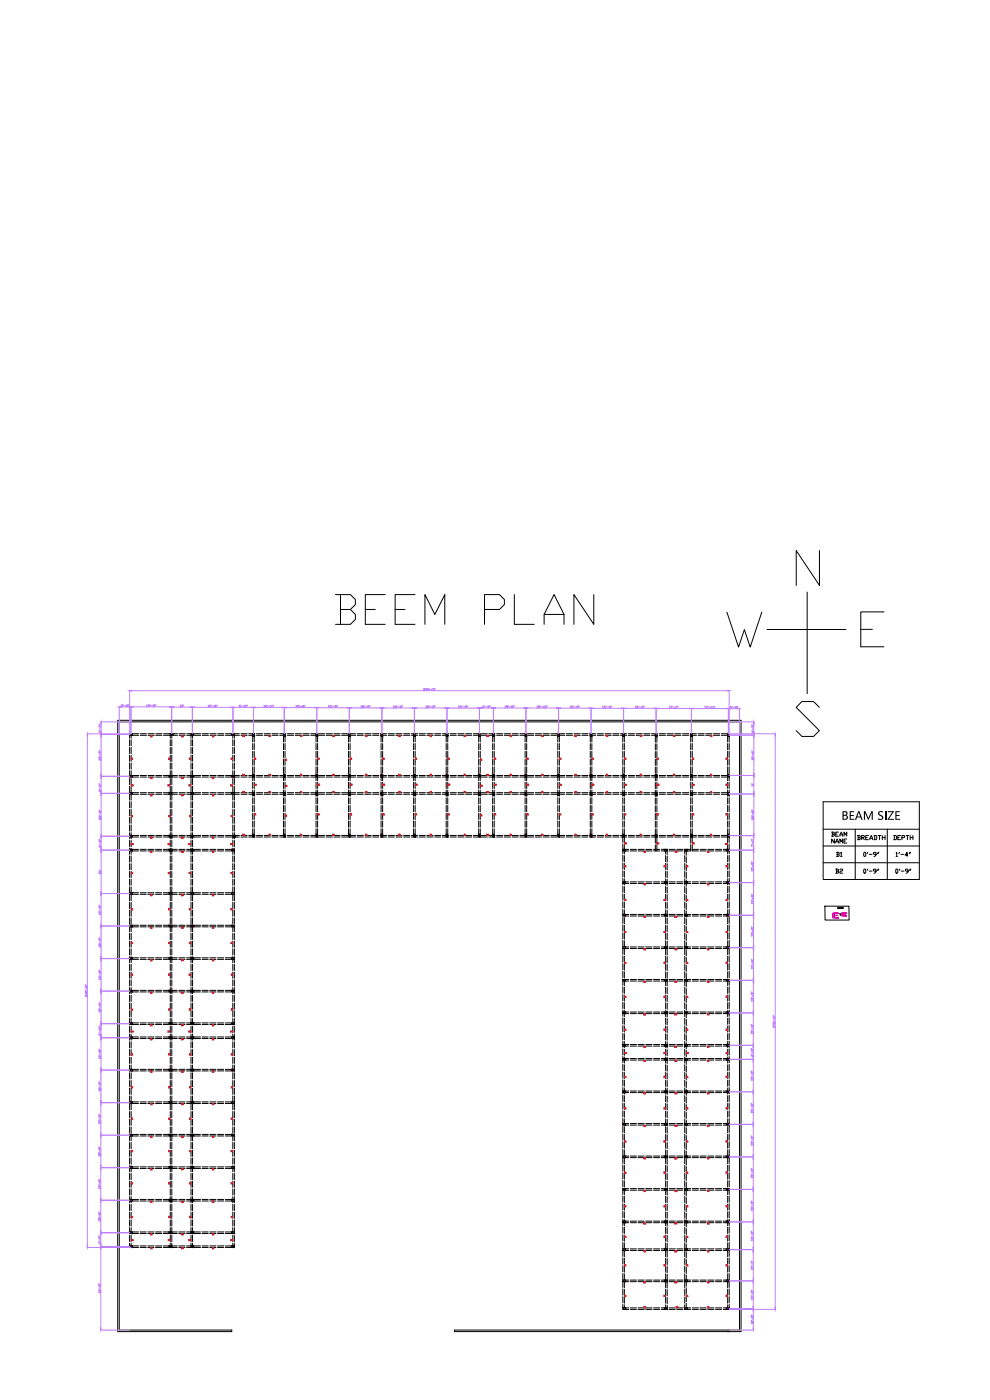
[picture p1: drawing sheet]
<svg xmlns="http://www.w3.org/2000/svg" width="297mm" height="420mm" viewBox="0 0 297 420" stroke-linecap="round" stroke-linejoin="round" font-family="sans-serif">
<defs><g id="words">
<text font-size="14.1" x="99.5" y="188.7">BEEM PLAN</text>
<g font-size="4">
<text x="249.4" y="263.2">B2</text>
<text x="249.8" y="258.2">B1</text>
</g>
<g font-size="3.5" fill="#cd2027">
<text x="84.3" y="237.4">B2</text>
<text x="43.7" y="240.2">B1</text>
<text x="53.3" y="240.2">B2</text>
<text x="195.8" y="254.7">B2</text>
<text x="201.4" y="257.2">B2</text>
<text x="211" y="257.2">B1</text>
<text x="43.7" y="270.2">B1</text>
<text x="53.3" y="270.2">B2</text>
<text x="211" y="286.5">B1</text>
<text x="46.6" y="299.5" transform="rotate(-90 46.6 299.5)">B1</text>
<text x="56.1" y="299.5" transform="rotate(-90 56.1 299.5)">B2</text>
<text x="38.1" y="311.1">B2</text>
<text x="49" y="311.1">B2</text>
<text x="55.4" y="311.1">B2</text>
<text x="213.8" y="320" transform="rotate(-90 213.8 320)">B1</text>
<text x="197.9" y="353.5">B1</text>
<text x="203.9" y="349.2" transform="rotate(-90 203.9 349.2)">B2</text>
<text x="204.6" y="353.5">B1</text>
<text x="191.9" y="377.1">B1</text>
<text x="201.1" y="377.1">B2</text>
<text x="211" y="377.1">B1</text>
</g>
<text font-size="3.5" fill="#bf7fff" x="224.4" y="237.1">9'</text>
<g font-size="3.1" fill="#cd2027">
<text x="43.7" y="222.2">B1</text>
<text x="53.3" y="222.2">B2</text>
<text x="64.9" y="222.2" transform="rotate(-90 64.9 222.2)">B1</text>
<text x="71.6" y="222.2">B2</text>
<text x="79.4" y="222.2">B1</text>
<text x="91.4" y="222.2" transform="rotate(-90 91.4 222.2)">B1</text>
<text x="98.4" y="222.2">B1</text>
<text x="108.3" y="222.2">B1</text>
<text x="121" y="222.2" transform="rotate(-90 121 222.2)">B1</text>
<text x="127.7" y="222.2">B1</text>
<text x="137.9" y="222.2">B1</text>
<text x="144.6" y="222.2">B2</text>
<text x="151.7" y="222.2">B1</text>
<text x="161.2" y="222.2">B1</text>
<text x="171.1" y="222.2">B1</text>
<text x="180.6" y="222.2">B1</text>
<text x="193.3" y="222.2" transform="rotate(-90 193.3 222.2)">B1</text>
<text x="200.7" y="222.2">B1</text>
<text x="212" y="222.2">B1</text>
<text x="38.1" y="229">B1</text>
<text x="49.4" y="229">B1</text>
<text x="55.4" y="229">B1</text>
<text x="68.1" y="229">B1</text>
<text x="71.6" y="233.9">B2</text>
<text x="75.1" y="229">B1</text>
<text x="79.4" y="233.9">B1</text>
<text x="84.3" y="229.3">B1</text>
<text x="88.9" y="233.9">B1</text>
<text x="94.2" y="229">B1</text>
<text x="98.4" y="233.9">B1</text>
<text x="103.7" y="229">B1</text>
<text x="108.3" y="233.9">B1</text>
<text x="113.6" y="229">B1</text>
<text x="118.5" y="233.9">B1</text>
<text x="123.5" y="229">B1</text>
<text x="127.7" y="233.9">B1</text>
<text x="133" y="229">B1</text>
<text x="137.9" y="233.9">B1</text>
<text x="142.9" y="229.3">B1</text>
<text x="144.6" y="233.9">B2</text>
<text x="147.1" y="229">B1</text>
<text x="151.7" y="233.9">B1</text>
<text x="156.6" y="229">B1</text>
<text x="161.2" y="233.9">B1</text>
<text x="166.5" y="229">B1</text>
<text x="171.1" y="233.9">B1</text>
<text x="176.4" y="229">B1</text>
<text x="180.6" y="233.9">B1</text>
<text x="186.3" y="229">B1</text>
<text x="190.9" y="233.9">B1</text>
<text x="195.8" y="229">B1</text>
<text x="200.7" y="233.9">B1</text>
<text x="206.4" y="229">B1</text>
<text x="212" y="233.9">B1</text>
<text x="216.6" y="229">B1</text>
<text x="38.1" y="237.1">B2</text>
<text x="43.7" y="234.9">B1</text>
<text x="49" y="237.1">B2</text>
<text x="53.3" y="234.9">B2</text>
<text x="55.4" y="237.1">B2</text>
<text x="62.4" y="234.9">B1</text>
<text x="67.7" y="237.1">B2</text>
<text x="71.6" y="239.2">B2</text>
<text x="75.1" y="237.1">B2</text>
<text x="79.4" y="239.2">B1</text>
<text x="88.9" y="239.2">B1</text>
<text x="96.7" y="237.1" transform="rotate(-90 96.7 237.1)">B2</text>
<text x="98.4" y="239.2">B1</text>
<text x="103.7" y="237.1">B2</text>
<text x="108.3" y="239.2">B1</text>
<text x="113.6" y="237.1">B2</text>
<text x="118.5" y="239.2">B1</text>
<text x="125.9" y="237.1" transform="rotate(-90 125.9 237.1)">B2</text>
<text x="127.7" y="239.2">B1</text>
<text x="133" y="237.1">B2</text>
<text x="137.9" y="239.2">B1</text>
<text x="142.9" y="237.1">B2</text>
<text x="144.6" y="239.2">B2</text>
<text x="147.1" y="237.1">B2</text>
<text x="151.7" y="239.2">B1</text>
<text x="156.6" y="237.1">B2</text>
<text x="161.2" y="239.2">B1</text>
<text x="166.5" y="237.1">B2</text>
<text x="171.1" y="239.2">B1</text>
<text x="176.4" y="237.1">B2</text>
<text x="180.6" y="239.2">B1</text>
<text x="188.7" y="237.1" transform="rotate(-90 188.7 237.1)">B2</text>
<text x="190.9" y="239.2">B1</text>
<text x="195.8" y="237.1">B2</text>
<text x="200.7" y="239.2">B1</text>
<text x="206.4" y="237.1">B2</text>
<text x="212" y="239.2">B1</text>
<text x="216.6" y="237.1">B2</text>
<text x="64.9" y="240.2" transform="rotate(-90 64.9 240.2)">B1</text>
<text x="75.1" y="245.9">B1</text>
<text x="94.2" y="245.9">B1</text>
<text x="103.7" y="245.9">B1</text>
<text x="113.6" y="245.9">B1</text>
<text x="123.5" y="245.9">B1</text>
<text x="133" y="245.9">B1</text>
<text x="147.1" y="245.9">B1</text>
<text x="156.6" y="245.9">B1</text>
<text x="166.5" y="245.9">B1</text>
<text x="176.4" y="245.9">B1</text>
<text x="186.3" y="245.9">B1</text>
<text x="195.8" y="245.9">B1</text>
<text x="206.4" y="245.9">B1</text>
<text x="216.6" y="245.9">B1</text>
<text x="40.6" y="246.2" transform="rotate(-90 40.6 246.2)">B1</text>
<text x="51.9" y="246.2" transform="rotate(-90 51.9 246.2)">B1</text>
<text x="58.2" y="246.2" transform="rotate(-90 58.2 246.2)">B1</text>
<text x="70.6" y="246.2" transform="rotate(-90 70.6 246.2)">B1</text>
<text x="71.6" y="251.9">B2</text>
<text x="79.4" y="251.9">B1</text>
<text x="86.8" y="246.2" transform="rotate(-90 86.8 246.2)">B1</text>
<text x="91.4" y="251.9" transform="rotate(-90 91.4 251.9)">B1</text>
<text x="98.4" y="251.9">B1</text>
<text x="108.3" y="251.9">B1</text>
<text x="121" y="251.9" transform="rotate(-90 121 251.9)">B1</text>
<text x="127.7" y="251.9">B1</text>
<text x="137.9" y="251.9">B1</text>
<text x="144.6" y="251.9">B2</text>
<text x="145.3" y="246.2" transform="rotate(-90 145.3 246.2)">B1</text>
<text x="151.7" y="251.9">B1</text>
<text x="161.2" y="251.9">B1</text>
<text x="171.1" y="251.9">B1</text>
<text x="180.6" y="251.9">B1</text>
<text x="193.3" y="251.9" transform="rotate(-90 193.3 251.9)">B1</text>
<text x="200.7" y="251.9">B1</text>
<text x="212" y="251.9">B1</text>
<text x="38.1" y="254.7">B2</text>
<text x="43.7" y="257.2">B1</text>
<text x="43.7" y="252.9">B1</text>
<text x="49" y="254.7">B2</text>
<text x="53.3" y="257.2">B2</text>
<text x="53.3" y="252.9">B2</text>
<text x="55.4" y="254.7">B2</text>
<text x="62.4" y="257.2">B1</text>
<text x="64.9" y="252.9" transform="rotate(-90 64.9 252.9)">B1</text>
<text x="70.6" y="254.7" transform="rotate(-90 70.6 254.7)">B2</text>
<text x="186.3" y="254.4">B2</text>
<text x="191.9" y="257.2">B1</text>
<text x="206.4" y="254.4">B2</text>
<text x="216.3" y="254.7">B2</text>
<text x="38.1" y="263.5">B1</text>
<text x="49.4" y="263.5">B1</text>
<text x="55.4" y="263.5">B1</text>
<text x="68.1" y="263.5">B1</text>
<text x="186.3" y="261.4">B1</text>
<text x="197.9" y="261.4">B1</text>
<text x="204.6" y="261.4">B1</text>
<text x="216.6" y="261.4">B1</text>
<text x="191.9" y="266.7">B1</text>
<text x="211" y="266.7">B1</text>
<text x="38.1" y="274.1">B1</text>
<text x="49.4" y="274.1">B1</text>
<text x="55.4" y="274.1">B1</text>
<text x="64.9" y="270.2" transform="rotate(-90 64.9 270.2)">B1</text>
<text x="68.1" y="274.1">B1</text>
<text x="188.7" y="271.6" transform="rotate(-90 188.7 271.6)">B1</text>
<text x="197.9" y="271.6">B1</text>
<text x="204.6" y="271.6">B1</text>
<text x="219.1" y="271.6" transform="rotate(-90 219.1 271.6)">B1</text>
<text x="43.7" y="279.8">B1</text>
<text x="53.3" y="279.8">B2</text>
<text x="62.4" y="279.8">B1</text>
<text x="186.3" y="281.2">B1</text>
<text x="191.9" y="276.6">B1</text>
<text x="197.9" y="281.2">B1</text>
<text x="201.1" y="276.6">B2</text>
<text x="204.6" y="281.2">B1</text>
<text x="211" y="276.6">B1</text>
<text x="216.6" y="281.2">B1</text>
<text x="38.1" y="284.3">B1</text>
<text x="49.4" y="284.3">B1</text>
<text x="55.4" y="284.3">B1</text>
<text x="68.1" y="284.3">B1</text>
<text x="191.9" y="286.5">B1</text>
<text x="203.9" y="286.5" transform="rotate(-90 203.9 286.5)">B2</text>
<text x="40.6" y="293.9" transform="rotate(-90 40.6 293.9)">B1</text>
<text x="43.7" y="289.6">B1</text>
<text x="51.9" y="293.9" transform="rotate(-90 51.9 293.9)">B1</text>
<text x="53.3" y="289.6">B2</text>
<text x="55.4" y="293.9">B1</text>
<text x="62.4" y="289.6">B1</text>
<text x="68.1" y="293.9">B1</text>
<text x="186.3" y="290.3">B1</text>
<text x="197.9" y="290.3">B1</text>
<text x="204.6" y="290.3">B1</text>
<text x="216.6" y="290.3">B1</text>
<text x="64.9" y="299.5" transform="rotate(-90 64.9 299.5)">B1</text>
<text x="191.9" y="296">B1</text>
<text x="201.1" y="296">B2</text>
<text x="211" y="296">B1</text>
<text x="38.1" y="304.4">B1</text>
<text x="49.4" y="304.4">B1</text>
<text x="55.4" y="304.4">B1</text>
<text x="68.1" y="304.4">B1</text>
<text x="188.7" y="300.6" transform="rotate(-90 188.7 300.6)">B1</text>
<text x="191.9" y="305.9">B1</text>
<text x="197.9" y="300.6">B1</text>
<text x="201.1" y="305.9">B2</text>
<text x="204.6" y="300.6">B1</text>
<text x="211" y="305.9">B1</text>
<text x="219.1" y="300.6" transform="rotate(-90 219.1 300.6)">B1</text>
<text x="43.7" y="309">B1</text>
<text x="53.3" y="309">B2</text>
<text x="62.4" y="309">B1</text>
<text x="70.6" y="311.1" transform="rotate(-90 70.6 311.1)">B2</text>
<text x="188.7" y="310.4" transform="rotate(-90 188.7 310.4)">B1</text>
<text x="197.9" y="310.4">B1</text>
<text x="204.6" y="310.4">B1</text>
<text x="219.1" y="310.4" transform="rotate(-90 219.1 310.4)">B1</text>
<text x="38.1" y="317.9">B1</text>
<text x="43.7" y="313.3">B1</text>
<text x="49.4" y="317.9">B1</text>
<text x="53.3" y="313.3">B2</text>
<text x="55.4" y="317.9">B1</text>
<text x="62.4" y="313.3">B1</text>
<text x="68.1" y="317.9">B1</text>
<text x="186.3" y="317.5">B2</text>
<text x="191.9" y="315.7">B1</text>
<text x="197.9" y="317.5">B2</text>
<text x="201.1" y="315.7">B2</text>
<text x="204.6" y="317.5">B2</text>
<text x="211" y="315.7">B1</text>
<text x="216.6" y="317.5">B2</text>
<text x="43.7" y="323.1">B1</text>
<text x="53.3" y="323.1">B2</text>
<text x="62.4" y="323.1">B1</text>
<text x="191.9" y="320">B1</text>
<text x="201.1" y="319.6">B2</text>
<text x="40.6" y="327.7" transform="rotate(-90 40.6 327.7)">B1</text>
<text x="51.9" y="327.7" transform="rotate(-90 51.9 327.7)">B1</text>
<text x="58.2" y="327.7" transform="rotate(-90 58.2 327.7)">B1</text>
<text x="68.1" y="327.7">B1</text>
<text x="186.3" y="324.6">B1</text>
<text x="191.9" y="329.5">B1</text>
<text x="197.9" y="324.6">B1</text>
<text x="201.4" y="329.5">B2</text>
<text x="204.6" y="324.6">B1</text>
<text x="211" y="329.5">B1</text>
<text x="216.6" y="324.6">B1</text>
<text x="43.7" y="332.7">B1</text>
<text x="53.3" y="332.7">B2</text>
<text x="62.4" y="332.7">B1</text>
<text x="186.3" y="334.1">B1</text>
<text x="197.9" y="334.1">B1</text>
<text x="204.6" y="334.1">B1</text>
<text x="216.6" y="334.1">B1</text>
<text x="38.1" y="337.3">B1</text>
<text x="49.4" y="337.3">B1</text>
<text x="55.7" y="337.3">B1</text>
<text x="68.1" y="337.3">B1</text>
<text x="191.9" y="339.4">B1</text>
<text x="201.1" y="339.4">B2</text>
<text x="211" y="339.4">B1</text>
<text x="40.6" y="346.8" transform="rotate(-90 40.6 346.8)">B1</text>
<text x="43.7" y="342.5">B1</text>
<text x="51.9" y="346.8" transform="rotate(-90 51.9 346.8)">B1</text>
<text x="53.3" y="342.5">B2</text>
<text x="55.4" y="346.8">B1</text>
<text x="62.4" y="342.5">B1</text>
<text x="70.6" y="346.8" transform="rotate(-90 70.6 346.8)">B1</text>
<text x="186.3" y="344">B1</text>
<text x="197.9" y="344">B1</text>
<text x="204.6" y="344">B1</text>
<text x="216.6" y="344">B1</text>
<text x="43.7" y="352.4">B1</text>
<text x="53.3" y="352.4">B2</text>
<text x="62.4" y="352.4">B1</text>
<text x="188.7" y="353.5" transform="rotate(-90 188.7 353.5)">B1</text>
<text x="191.9" y="348.9">B1</text>
<text x="211" y="348.9">B1</text>
<text x="219.1" y="353.5" transform="rotate(-90 219.1 353.5)">B1</text>
<text x="38.1" y="356.7">B1</text>
<text x="49.4" y="356.7">B1</text>
<text x="55.4" y="356.7">B1</text>
<text x="68.1" y="356.7">B1</text>
<text x="191.9" y="358.8">B1</text>
<text x="201.1" y="358.8">B2</text>
<text x="211" y="358.8">B1</text>
<text x="43.7" y="361.9">B1</text>
<text x="53.3" y="361.9">B2</text>
<text x="62.4" y="361.9">B1</text>
<text x="186.3" y="363.4">B1</text>
<text x="197.9" y="363.4">B1</text>
<text x="204.6" y="363.4">B1</text>
<text x="216.6" y="363.4">B1</text>
<text x="38.1" y="366.5">B1</text>
<text x="43.7" y="371.8">B1</text>
<text x="49.4" y="366.5">B1</text>
<text x="55.7" y="366.5">B1</text>
<text x="64.9" y="371.8" transform="rotate(-90 64.9 371.8)">B1</text>
<text x="68.1" y="366.5">B1</text>
<text x="191.9" y="368.7">B1</text>
<text x="201.1" y="368.7">B2</text>
<text x="211" y="368.7">B1</text>
<text x="38.1" y="373.6">B2</text>
<text x="43.7" y="376.1">B1</text>
<text x="49" y="373.6">B2</text>
<text x="53.3" y="376.1">B2</text>
<text x="55.4" y="373.6">B2</text>
<text x="62.4" y="376.1">B1</text>
<text x="68.1" y="373.6">B2</text>
<text x="186.3" y="372.5">B1</text>
<text x="197.9" y="372.5">B1</text>
<text x="204.6" y="372.5">B1</text>
<text x="216.6" y="372.5">B1</text>
<text x="188.7" y="381" transform="rotate(-90 188.7 381)">B1</text>
<text x="197.9" y="381">B1</text>
<text x="204.6" y="381">B1</text>
<text x="219.1" y="381" transform="rotate(-90 219.1 381)">B1</text>
<text x="191.9" y="386.3">B1</text>
<text x="201.1" y="386.3">B2</text>
<text x="211" y="386.3">B1</text>
<text x="188.7" y="390.2" transform="rotate(-90 188.7 390.2)">B1</text>
<text x="191.9" y="393.7">B1</text>
<text x="197.9" y="390.2">B1</text>
<text x="201.4" y="393.7">B2</text>
<text x="204.6" y="390.2">B1</text>
<text x="211" y="393.7">B1</text>
<text x="219.1" y="390.2" transform="rotate(-90 219.1 390.2)">B1</text>
</g>
<text font-size="3.1" x="53.3" y="371.8">B2</text>
</g></defs>
<!-- layer: 0 -->
<g fill="none" stroke="#000" stroke-width=".3">
<path d="M242.2 177.7v30.5M245.9 165.2v10.5l-7-10.5v10.5M218.1 183.7l3.5 10.5 1.7-5.2 1.8 5.2 3.5-10.5M230.2 188.9h23.6M258.3 188.9h3.5M265.2 183.6h-6.9v10.5h6.9M245.9 212.3l-1.8-1.8h-3.5l-1.7 1.8 7 7-1.8 1.7h-3.5l-1.7-1.7M38.9 232.7h.8v.5h-.8zM38.9 237.9h.8v.4h-.8zM38.9 220.2h.8v.5h-.8zM50.7 232.7h.9v.5h-.9zM50.7 237.9h.9v.5h-.9z"/>
<path d="M51.1 220.2h.8v.5h-.8zM57.3 220.2h.8v.5h-.8zM57.3 232.7h.8v.5h-.8zM57.3 237.9h.8v.5h-.8zM69.5 220.2h.8v.5h-.8zM69.5 237.9h.8v.4h-.8zM69.5 232.7h.8v.5h-.8zM75.8 237.9h.5v.8h-.5zM75.8 232.3h.5v.8h-.5zM75.8 220.2h.5v.8h-.5zM85.1 237.9h.4v.8h-.4zM85.1 232.3h.4v.8h-.4z"/>
<path d="M85.1 220.2h.4v.8h-.4zM94.8 237.9h.5v.8h-.5zM94.8 232.3h.5v.8h-.5zM94.8 220.2h.5v.8h-.5zM104.6 237.9h.4v.8h-.4zM104.6 232.3h.4v.8h-.4zM104.6 220.2h.4v.8h-.4zM114.3 237.9h.5v.8h-.5zM114.3 232.3h.5v.8h-.5zM114.3 220.2h.5v.8h-.5zM124.1 237.9h.5v.8h-.5zM124.1 232.3h.5v.8h-.5z"/>
<path d="M124.1 220.2h.5v.8h-.5zM133.9 237.9h.4v.8h-.4zM133.9 232.3h.4v.8h-.4zM133.9 220.2h.4v.8h-.4zM157.6 237.9h.4v.8h-.4zM157.6 232.3h.4v.8h-.4zM157.6 220.2h.4v.8h-.4zM167.4 237.9h.4v.8h-.4zM167.4 232.3h.4v.8h-.4zM167.4 220.2h.4v.8h-.4zM177.1 237.9h.5v.8h-.5zM177.1 232.3h.5v.8h-.5z"/>
<path d="M177.1 220.2h.5v.8h-.5zM186.9 237.9h.4v.8h-.4zM186.9 232.3h.4v.8h-.4zM186.9 220.2h.4v.8h-.4zM196.6 237.9h.5v.9h-.5zM196.6 232.4h.5v.8h-.5zM196.6 220.3h.5v.8h-.5zM207.2 237.9h.5v.8h-.5zM207.2 232.3h.5v.8h-.5zM207.2 220.2h.5v.8h-.5zM218.3 237.9h.5v.8h-.5zM218.3 232.3h.5v.8h-.5z"/>
<path d="M218.3 220.2h.5v.8h-.5zM38.9 250.7h.8v.5h-.8zM50.7 250.7h.9v.5h-.9zM57.3 250.7h.8v.5h-.8zM69.9 250.7h.8v.5h-.8zM75.8 250.4h.5v.8h-.5zM85.1 250.4h.4v.8h-.4zM94.8 250.4h.5v.8h-.5zM104.6 250.4h.4v.8h-.4zM114.3 250.4h.5v.8h-.5zM124.1 250.4h.5v.8h-.5zM133.9 250.4h.4v.8h-.4z"/>
<path d="M157.6 250.4h.4v.8h-.4zM167.4 250.4h.4v.8h-.4zM177.1 250.4h.5v.8h-.5zM186.9 250.4h.4v.8h-.4zM196.6 250.4h.5v.9h-.5zM199.4 254.9h.8v.5h-.8zM207.2 250.4h.5v.8h-.5zM218.3 250.4h.5v.8h-.5zM38.9 267.9h.8v.5h-.8zM38.9 277.7h.8v.5h-.8zM50.7 267.9h.9v.5h-.9zM50.7 277.7h.9v.5h-.9z"/>
<path d="M57.3 267.9h.8v.5h-.8zM57.3 277.7h.8v.5h-.8zM69.5 277.7h.8v.5h-.8zM69.5 267.9h.8v.5h-.8zM186.9 264.7h.8v.4h-.8zM186.9 274.4h.8v.5h-.8zM199.3 264.7h.9v.4h-.9zM199.3 274.4h.9v.5h-.9zM205.4 264.7h.9v.4h-.9zM205.4 274.4h.9v.5h-.9zM217.9 264.7h.9v.4h-.9zM217.9 274.4h.9v.5h-.9z"/>
<path d="M249.9 275.1h.1M249.9 274.3v.1M250.2 274.3l.1 .1M250.3 275.1h-.1M252.4 274.6l.1 .1M252.5 274.2l-.1 .1M252.8 274.2l.1 .1M252.9 274.6l-.1 .1M38.9 297.2h.8v.5h-.8zM38.9 287.5h.8v.4h-.8zM50.7 297.2h.9v.5h-.9zM50.7 287.5h.9v.4h-.9z"/>
<path d="M57.3 287.5h.8v.4h-.8zM57.3 297.2h.8v.5h-.8zM69.5 297.2h.8v.5h-.8zM69.5 287.5h.8v.4h-.8zM186.9 284.2h.8v.5h-.8zM186.9 294h.8v.4h-.8zM199.3 284.2h.9v.5h-.9zM199.3 294h.9v.4h-.9zM205.4 284.2h.9v.5h-.9zM205.4 294h.9v.4h-.9zM217.9 284.2h.9v.5h-.9zM217.9 294h.9v.4h-.9z"/>
<path d="M38.9 307h.8v.5h-.8zM38.9 307v.5M50.7 307h.9v.5h-.9zM51.6 307v.4M57.3 307h.8v.5h-.8zM58.1 307h-.8v.5M69.5 307h.8v.4h-.8zM186.9 303.7h.8v.5h-.8zM186.9 313.5h.8v.4h-.8zM199.3 303.7h.9v.5h-.9zM199.3 313.5h.9v.4h-.9zM205.4 303.7h.9v.5h-.9z"/>
<path d="M205.4 313.5h.9v.4h-.9zM205.5 313.5v.4M217.9 303.7h.9v.5h-.9zM217.9 313.5h.9v.4h-.9zM38.9 330.7h.8v.5h-.8zM38.9 320.9h.8v.5h-.8zM50.7 330.7h.9v.5h-.9zM50.7 320.9h.9v.5h-.9zM57.3 320.9h.8v.5h-.8zM57.3 330.7h.8v.5h-.8zM69.5 330.7h.8v.5h-.8zM69.5 320.9h.8v.5h-.8z"/>
<path d="M186.9 327.4h.8v.5h-.8zM186.9 337.2h.8v.5h-.8zM199.3 327.4h.9v.5h-.9zM199.3 337.2h.9v.5h-.9zM205.4 327.4h.9v.5h-.9zM205.4 337.2h.9v.5h-.9zM217.9 327.4h.9v.5h-.9zM217.9 337.2h.9v.5h-.9zM38.9 360h.8v.4h-.8zM38.9 350.2h.8v.5h-.8zM38.9 340.5h.8v.4h-.8zM50.7 360h.9v.4h-.9z"/>
<path d="M50.7 350.2h.9v.5h-.9zM50.7 340.4h.9v.5h-.9zM50.7 360h.9M50.7 350.2h.9M57.3 340.4h.8v.5h-.8zM57.3 350.2h.8v.5h-.8zM57.3 360h.8v.4h-.8zM69.5 350.2h.8v.5h-.8zM69.5 340.4h.8v.5h-.8zM69.5 360h.8v.4h-.8zM186.9 347h.8v.4h-.8zM186.9 356.7h.8v.5h-.8z"/>
<path d="M199.3 347h.9v.4h-.9zM199.3 356.7h.9v.5h-.9zM205.4 347h.9v.4h-.9zM205.4 356.7h.9v.5h-.9zM217.9 347h.9v.4h-.9zM217.9 356.7h.9v.5h-.9zM38.9 369.7h.8v.5h-.8zM38.9 369.7v.5M50.7 369.7h.9v.5h-.9zM57.3 369.7h.8v.5h-.8zM58.1 369.7h-.8v.5M69.5 370.2v-.5h.8v.5"/>
<path d="M186.9 366.5h.8v.4h-.8zM186.9 374.8h.8v.5h-.8zM186.9 366.9h.4M199.3 366.5h.9v.4h-.9zM199.3 374.8h.9v.5h-.9zM205.4 366.5h.9v.4h-.9zM205.4 374.8h.9v.5h-.9zM205.5 366.5v.4M217.9 366.5h.9v.4h-.9zM217.9 374.8h.9v.5h-.9zM35.8 399.2v-182.6h186.1v182.6h-85.6v.4h86v-183.4h-187v183.4M186.9 384.2h.8v.4h-.8z"/>
<path d="M186.9 392.5h.8v.5h-.8zM199.3 384.2h.9v.4h-.9zM199.4 392.5h.8v.5h-.8zM205.4 384.2h.9v.4h-.9zM205.5 392.5h.8v.5h-.8zM217.9 384.2h.9v.4h-.9zM218 392.5h.8v.5h-.8z"/>
</g>
<!-- layer: dotted line -->
<g fill="#f27172" stroke="#f27172" stroke-width=".3">
<path d="M207.2 220.2l.5 .5v-.5zM207.2 220.2l.5 .5h-.5z"/>
<path d="M196.6 220.3l.5 .4v-.4zM196.6 220.3l.5 .4h-.5z"/>
<path d="M186.9 220.2l.4 .5v-.5zM186.9 220.2l.4 .5h-.4z"/>
<path d="M218.3 220.2l.5 .8v-.8zM218.3 220.2l.5 .8h-.5z"/>
<path d="M207.2 220.7l.5 .3v-.3zM207.2 220.7l.5 .3h-.5z"/>
<path d="M186.9 220.7l.4 .3v-.3zM186.9 220.7l.4 .3h-.4z"/>
<path d="M177.1 220.2l.5 .8v-.8zM177.1 220.2l.5 .8h-.5z"/>
<path d="M167.4 220.2l.4 .8v-.8zM167.4 220.2l.4 .8h-.4z"/>
<path d="M157.6 220.2l.4 .8v-.8zM157.6 220.2l.4 .8h-.4z"/>
<path d="M196.6 220.7l.5 .4v-.4zM196.6 220.7l.5 .4h-.5z"/>
<path d="M196.6 232.4l.5 .3v-.3zM196.6 232.4l.5 .3h-.5z"/>
<path d="M186.9 232.3l.4 .4v-.4zM186.9 232.3l.4 .4h-.4z"/>
<path d="M177.1 232.3l.5 .4v-.4zM177.1 232.3l.5 .4h-.5z"/>
<path d="M167.4 232.3l.4 .4v-.4zM167.4 232.3l.4 .4h-.4z"/>
<path d="M157.6 232.3l.4 .4v-.4zM157.6 232.3l.4 .4h-.4z"/>
<path d="M133.9 232.3l.4 .4v-.4zM133.9 232.3l.4 .4h-.4z"/>
<path d="M218.3 232.3l.5 .8v-.8zM218.3 232.3l.5 .8h-.5z"/>
<path d="M207.2 232.3l.5 .8v-.8zM207.2 232.3l.5 .8h-.5z"/>
<path d="M186.9 232.7l.4 .4v-.4zM186.9 232.7l.4 .4h-.4z"/>
<path d="M177.1 232.7l.5 .4v-.4zM177.1 232.7l.5 .4h-.5z"/>
<path d="M167.4 232.7l.4 .4v-.4zM167.4 232.7l.4 .4h-.4z"/>
<path d="M157.6 232.7l.4 .4v-.4zM157.6 232.7l.4 .4h-.4z"/>
<path d="M133.9 232.7l.4 .4v-.4zM133.9 232.7l.4 .4h-.4z"/>
<path d="M196.6 232.7l.5 .5v-.5zM196.6 232.7l.5 .5h-.5z"/>
<path d="M207.2 237.9l.5 .5v-.5zM207.2 237.9l.5 .5h-.5z"/>
<path d="M196.6 237.9l.5 .5v-.5zM196.6 237.9l.5 .5h-.5z"/>
<path d="M186.9 237.9l.4 .5v-.5zM186.9 237.9l.4 .5h-.4z"/>
<path d="M177.1 237.9l.5 .5v-.5zM177.1 237.9l.5 .5h-.5z"/>
<path d="M167.4 237.9l.4 .5v-.5zM167.4 237.9l.4 .5h-.4z"/>
<path d="M157.6 237.9l.4 .5v-.5zM157.6 237.9l.4 .5h-.4z"/>
<path d="M133.9 237.9l.4 .5v-.5zM133.9 237.9l.4 .5h-.4z"/>
<path d="M218.3 237.9l.5 .8v-.8zM218.3 237.9l.5 .8h-.5z"/>
<path d="M207.2 238.4l.5 .3v-.3zM207.2 238.4l.5 .3h-.5z"/>
<path d="M186.9 238.4l.4 .3v-.3zM186.9 238.4l.4 .3h-.4z"/>
<path d="M177.1 238.4l.5 .3v-.3zM177.1 238.4l.5 .3h-.5z"/>
<path d="M167.4 238.4l.4 .3v-.3zM167.4 238.4l.4 .3h-.4z"/>
<path d="M157.6 238.4l.4 .3v-.3zM157.6 238.4l.4 .3h-.4z"/>
<path d="M133.9 238.4l.4 .3v-.3zM133.9 238.4l.4 .3h-.4z"/>
<path d="M196.6 238.4l.5 .4v-.4zM196.6 238.4l.5 .4h-.5z"/>
<path d="M207.2 250.4l.5 .3v-.3zM207.2 250.4l.5 .3h-.5z"/>
<path d="M196.6 250.4l.5 .3v-.3zM196.6 250.4l.5 .3h-.5z"/>
<path d="M186.9 250.4l.4 .3v-.3zM186.9 250.4l.4 .3h-.4z"/>
<path d="M177.1 250.4l.5 .3v-.3zM177.1 250.4l.5 .3h-.5z"/>
<path d="M167.4 250.4l.4 .3v-.3zM167.4 250.4l.4 .3h-.4z"/>
<path d="M157.6 250.4l.4 .3v-.3zM157.6 250.4l.4 .3h-.4z"/>
<path d="M133.9 250.4l.4 .3v-.3zM133.9 250.4l.4 .3h-.4z"/>
<path d="M218.3 250.4l.5 .8v-.8zM218.3 250.4l.5 .8h-.5z"/>
<path d="M207.2 250.7l.5 .5v-.5zM207.2 250.7l.5 .5h-.5z"/>
<path d="M186.9 250.7l.4 .5v-.5zM186.9 250.7l.4 .5h-.4z"/>
<path d="M177.1 250.7l.5 .5v-.5zM177.1 250.7l.5 .5h-.5z"/>
<path d="M167.4 250.7l.4 .5v-.5zM167.4 250.7l.4 .5h-.4z"/>
<path d="M157.6 250.7l.4 .5v-.5zM157.6 250.7l.4 .5h-.4z"/>
<path d="M133.9 250.7l.4 .5v-.5zM133.9 250.7l.4 .5h-.4z"/>
<path d="M199.4 254.9l.8 .5v-.5zM199.4 254.9l.8 .5h-.8z"/>
<path d="M218.3 264.7l.5 .4v-.4zM218.3 264.7l.5 .4h-.5z"/>
<path d="M217.9 264.7l.4 .4v-.4zM217.9 264.7l.4 .4h-.4z"/>
<path d="M205.9 264.7l.4 .4v-.4zM205.9 264.7l.4 .4h-.4z"/>
<path d="M205.4 264.7l.5 .4v-.4zM205.4 264.7l.5 .4h-.5z"/>
<path d="M199.7 264.7l.5 .4v-.4zM199.7 264.7l.5 .4h-.5z"/>
<path d="M199.3 264.7l.4 .4v-.4zM199.3 264.7l.4 .4h-.4z"/>
<path d="M187.3 264.7l.4 .4v-.4zM187.3 264.7l.4 .4h-.4z"/>
<path d="M186.9 264.7l.4 .4v-.4zM186.9 264.7l.4 .4h-.4z"/>
<path d="M218.3 274.4l.5 .5v-.5zM218.3 274.4l.5 .5h-.5z"/>
<path d="M217.9 274.4l.4 .5v-.5zM217.9 274.4l.4 .5h-.4z"/>
<path d="M205.9 274.4l.4 .5v-.5zM205.9 274.4l.4 .5h-.4z"/>
<path d="M205.4 274.4l.5 .5v-.5zM205.4 274.4l.5 .5h-.5z"/>
<path d="M199.7 274.4l.5 .5v-.5zM199.7 274.4l.5 .5h-.5z"/>
<path d="M199.3 274.4l.4 .5v-.5zM199.3 274.4l.4 .5h-.4z"/>
<path d="M187.3 274.4l.4 .5v-.5zM187.3 274.4l.4 .5h-.4z"/>
<path d="M186.9 274.4l.4 .5v-.5zM186.9 274.4l.4 .5h-.4z"/>
<path d="M218.3 284.2l.5 .5v-.5zM218.3 284.2l.5 .5h-.5z"/>
<path d="M217.9 284.2l.4 .5v-.5zM217.9 284.2l.4 .5h-.4z"/>
<path d="M205.9 284.2l.4 .5v-.5zM205.9 284.2l.4 .5h-.4z"/>
<path d="M205.4 284.2l.5 .5v-.5zM205.4 284.2l.5 .5h-.5z"/>
<path d="M199.7 284.2l.5 .5v-.5zM199.7 284.2l.5 .5h-.5z"/>
<path d="M199.3 284.2l.4 .5v-.5zM199.3 284.2l.4 .5h-.4z"/>
<path d="M187.3 284.2l.4 .5v-.5zM187.3 284.2l.4 .5h-.4z"/>
<path d="M186.9 284.2l.4 .5v-.5zM186.9 284.2l.4 .5h-.4z"/>
<path d="M218.3 294l.5 .4v-.4zM218.3 294l.5 .4h-.5z"/>
<path d="M217.9 294l.4 .4v-.4zM217.9 294l.4 .4h-.4z"/>
<path d="M205.9 294l.4 .4v-.4zM205.9 294l.4 .4h-.4z"/>
<path d="M205.4 294l.5 .4v-.4zM205.4 294l.5 .4h-.5z"/>
<path d="M199.7 294l.5 .4v-.4zM199.7 294l.5 .4h-.5z"/>
<path d="M199.3 294l.4 .4v-.4zM199.3 294l.4 .4h-.4z"/>
<path d="M187.3 294l.4 .4v-.4zM187.3 294l.4 .4h-.4z"/>
<path d="M186.9 294l.4 .4v-.4zM186.9 294l.4 .4h-.4z"/>
<path d="M218.3 303.7l.5 .5v-.5zM218.3 303.7l.5 .5h-.5z"/>
<path d="M217.9 303.7l.4 .5v-.5zM217.9 303.7l.4 .5h-.4z"/>
<path d="M205.9 303.7l.4 .5v-.5zM205.9 303.7l.4 .5h-.4z"/>
<path d="M205.4 303.7l.5 .5v-.5zM205.4 303.7l.5 .5h-.5z"/>
<path d="M199.7 303.7l.5 .5v-.5zM199.7 303.7l.5 .5h-.5z"/>
<path d="M199.3 303.7l.4 .5v-.5zM199.3 303.7l.4 .5h-.4z"/>
<path d="M187.3 303.7l.4 .5v-.5zM187.3 303.7l.4 .5h-.4z"/>
<path d="M186.9 303.7l.4 .5v-.5zM186.9 303.7l.4 .5h-.4z"/>
<path d="M218.3 313.5l.5 .4v-.4zM218.3 313.5l.5 .4h-.5z"/>
<path d="M217.9 313.5l.4 .4v-.4zM217.9 313.5l.4 .4h-.4z"/>
<path d="M205.9 313.5l.4 .4v-.4zM205.9 313.5l.4 .4h-.4z"/>
<path d="M205.5 313.5l.4 .4v-.4zM205.5 313.5l.4 .4h-.4z"/>
<path d="M199.7 313.5l.5 .4v-.4zM199.7 313.5l.5 .4h-.5z"/>
<path d="M199.3 313.5l.4 .4v-.4zM199.3 313.5l.4 .4h-.4z"/>
<path d="M187.3 313.5l.4 .4v-.4zM187.3 313.5l.4 .4h-.4z"/>
<path d="M186.9 313.5l.4 .4v-.4zM186.9 313.5l.4 .4h-.4z"/>
<path d="M218.3 327.4l.5 .5v-.5zM218.3 327.4l.5 .5h-.5z"/>
<path d="M217.9 327.4l.4 .5v-.5zM217.9 327.4l.4 .5h-.4z"/>
<path d="M205.9 327.4l.4 .5v-.5zM205.9 327.4l.4 .5h-.4z"/>
<path d="M205.4 327.4l.5 .5v-.5zM205.4 327.4l.5 .5h-.5z"/>
<path d="M199.7 327.4l.5 .5v-.5zM199.7 327.4l.5 .5h-.5z"/>
<path d="M199.3 327.4l.4 .5v-.5zM199.3 327.4l.4 .5h-.4z"/>
<path d="M187.3 327.4l.4 .5v-.5zM187.3 327.4l.4 .5h-.4z"/>
<path d="M186.9 327.4l.4 .5v-.5zM186.9 327.4l.4 .5h-.4z"/>
<path d="M218.3 337.2l.5 .5v-.5zM218.3 337.2l.5 .5h-.5z"/>
<path d="M217.9 337.2l.4 .5v-.5zM217.9 337.2l.4 .5h-.4z"/>
<path d="M205.9 337.2l.4 .5v-.5zM205.9 337.2l.4 .5h-.4z"/>
<path d="M205.4 337.2l.5 .5v-.5zM205.4 337.2l.5 .5h-.5z"/>
<path d="M199.7 337.2l.5 .5v-.5zM199.7 337.2l.5 .5h-.5z"/>
<path d="M199.3 337.2l.4 .5v-.5zM199.3 337.2l.4 .5h-.4z"/>
<path d="M187.3 337.2l.4 .5v-.5zM187.3 337.2l.4 .5h-.4z"/>
<path d="M186.9 337.2l.4 .5v-.5zM186.9 337.2l.4 .5h-.4z"/>
<path d="M218.3 347l.5 .4v-.4zM218.3 347l.5 .4h-.5z"/>
<path d="M217.9 347l.4 .4v-.4zM217.9 347l.4 .4h-.4z"/>
<path d="M205.9 347l.4 .4v-.4zM205.9 347l.4 .4h-.4z"/>
<path d="M205.4 347l.5 .4v-.4zM205.4 347l.5 .4h-.5z"/>
<path d="M199.7 347l.5 .4v-.4zM199.7 347l.5 .4h-.5z"/>
<path d="M199.3 347l.4 .4v-.4zM199.3 347l.4 .4h-.4z"/>
<path d="M187.3 347l.4 .4v-.4zM187.3 347l.4 .4h-.4z"/>
<path d="M186.9 347l.4 .4v-.4zM186.9 347l.4 .4h-.4z"/>
<path d="M218.3 356.7l.5 .5v-.5zM218.3 356.7l.5 .5h-.5z"/>
<path d="M217.9 356.7l.4 .5v-.5zM217.9 356.7l.4 .5h-.4z"/>
<path d="M205.9 356.7l.4 .5v-.5zM205.9 356.7l.4 .5h-.4z"/>
<path d="M205.4 356.7l.5 .5v-.5zM205.4 356.7l.5 .5h-.5z"/>
<path d="M199.7 356.7l.5 .5v-.5zM199.7 356.7l.5 .5h-.5z"/>
<path d="M199.3 356.7l.4 .5v-.5zM199.3 356.7l.4 .5h-.4z"/>
<path d="M187.3 356.7l.4 .5v-.5zM187.3 356.7l.4 .5h-.4z"/>
<path d="M186.9 356.7l.4 .5v-.5zM186.9 356.7l.4 .5h-.4z"/>
<path d="M218.3 366.5l.5 .4v-.4zM218.3 366.5l.5 .4h-.5z"/>
<path d="M217.9 366.5l.4 .4v-.4zM217.9 366.5l.4 .4h-.4z"/>
<path d="M205.9 366.5l.4 .4v-.4zM205.9 366.5l.4 .4h-.4z"/>
<path d="M205.5 366.5l.4 .4v-.4zM205.5 366.5l.4 .4h-.4z"/>
<path d="M199.7 366.5l.5 .4v-.4zM199.7 366.5l.5 .4h-.5z"/>
<path d="M199.3 366.5l.4 .4v-.4zM199.3 366.5l.4 .4h-.4z"/>
<path d="M187.3 366.5l.4 .4v-.4zM187.3 366.5l.4 .4h-.4z"/>
<path d="M186.9 366.5l.4 .4v-.4zM186.9 366.5l.4 .4h-.4z"/>
<path d="M218.3 374.8l.5 .5v-.5zM218.3 374.8l.5 .5h-.5z"/>
<path d="M217.9 374.8l.4 .5v-.5zM217.9 374.8l.4 .5h-.4z"/>
<path d="M205.9 374.8l.4 .5v-.5zM205.9 374.8l.4 .5h-.4z"/>
<path d="M205.4 374.8l.5 .5v-.5zM205.4 374.8l.5 .5h-.5z"/>
<path d="M199.7 374.8l.5 .5v-.5zM199.7 374.8l.5 .5h-.5z"/>
<path d="M199.3 374.8l.4 .5v-.5zM199.3 374.8l.4 .5h-.4z"/>
<path d="M187.3 374.8l.4 .5v-.5zM187.3 374.8l.4 .5h-.4z"/>
<path d="M186.9 374.8l.4 .5v-.5zM186.9 374.8l.4 .5h-.4z"/>
<path d="M218.3 384.2l.5 .4v-.4zM218.3 384.2l.5 .4h-.5z"/>
<path d="M217.9 384.2l.4 .4v-.4zM217.9 384.2l.4 .4h-.4z"/>
<path d="M205.4 384.2l.9 .4v-.4zM205.4 384.2l.9 .4h-.9z"/>
<path d="M199.7 384.2l.5 .4v-.4zM199.7 384.2l.5 .4h-.5z"/>
<path d="M199.3 384.2l.4 .4v-.4zM199.3 384.2l.4 .4h-.4z"/>
<path d="M187.3 384.2l.4 .4v-.4zM187.3 384.2l.4 .4h-.4z"/>
<path d="M186.9 384.2l.4 .4v-.4zM186.9 384.2l.4 .4h-.4z"/>
<path d="M218 392.5l.8 .5v-.5zM218 392.5l.8 .5h-.8z"/>
<path d="M205.5 392.5l.8 .5v-.5zM205.5 392.5l.8 .5h-.8z"/>
<path d="M199.4 392.5l.8 .5v-.5zM199.4 392.5l.8 .5h-.8z"/>
<path d="M186.9 392.5l.8 .5v-.5zM186.9 392.5l.8 .5h-.8z"/>
<path d="M69.5 220.2h.8zM69.5 220.2h.8z"/>
<path d="M133.9 220.2l.4 .5v-.5zM133.9 220.2l.4 .5h-.4z"/>
<path d="M124.1 220.2l.5 .5v-.5zM124.1 220.2l.5 .5h-.5z"/>
<path d="M114.3 220.2l.5 .5v-.5zM114.3 220.2l.5 .5h-.5z"/>
<path d="M104.6 220.2l.4 .5v-.5zM104.6 220.2l.4 .5h-.4z"/>
<path d="M94.8 220.2l.5 .5v-.5zM94.8 220.2l.5 .5h-.5z"/>
<path d="M85.1 220.2l.4 .5v-.5zM85.1 220.2l.4 .5h-.4z"/>
<path d="M75.8 220.2l.5 .5v-.5zM75.8 220.2l.5 .5h-.5z"/>
<path d="M69.5 220.2l.8 .5v-.5zM69.5 220.2l.8 .5h-.8z"/>
<path d="M57.3 220.2l.8 .5v-.5zM57.3 220.2l.8 .5h-.8z"/>
<path d="M51.1 220.2l.8 .5v-.5zM51.1 220.2l.8 .5h-.8z"/>
<path d="M38.9 220.2l.8 .5v-.5zM38.9 220.2l.8 .5h-.8z"/>
<path d="M133.9 220.7l.4 .3v-.3zM133.9 220.7l.4 .3h-.4z"/>
<path d="M124.1 220.7l.5 .3v-.3zM124.1 220.7l.5 .3h-.5z"/>
<path d="M114.3 220.7l.5 .3v-.3zM114.3 220.7l.5 .3h-.5z"/>
<path d="M104.6 220.7l.4 .3v-.3zM104.6 220.7l.4 .3h-.4z"/>
<path d="M94.8 220.7l.5 .3v-.3zM94.8 220.7l.5 .3h-.5z"/>
<path d="M85.1 220.7l.4 .3v-.3zM85.1 220.7l.4 .3h-.4z"/>
<path d="M75.8 220.7l.5 .3v-.3zM75.8 220.7l.5 .3h-.5z"/>
<path d="M124.1 232.3l.5 .4v-.4zM124.1 232.3l.5 .4h-.5z"/>
<path d="M114.3 232.3l.5 .4v-.4zM114.3 232.3l.5 .4h-.5z"/>
<path d="M104.6 232.3l.4 .4v-.4zM104.6 232.3l.4 .4h-.4z"/>
<path d="M94.8 232.3l.5 .4v-.4zM94.8 232.3l.5 .4h-.5z"/>
<path d="M75.8 232.3l.5 .4v-.4zM75.8 232.3l.5 .4h-.5z"/>
<path d="M124.1 232.7l.5 .4v-.4zM124.1 232.7l.5 .4h-.5z"/>
<path d="M114.3 232.7l.5 .4v-.4zM114.3 232.7l.5 .4h-.5z"/>
<path d="M104.6 232.7l.4 .4v-.4zM104.6 232.7l.4 .4h-.4z"/>
<path d="M94.8 232.7l.5 .4v-.4zM94.8 232.7l.5 .4h-.5z"/>
<path d="M75.8 232.7l.5 .4v-.4zM75.8 232.7l.5 .4h-.5z"/>
<path d="M69.8 232.7l.5 .4v-.4zM69.8 232.7l.5 .4h-.5z"/>
<path d="M69.5 232.7l.3 .4v-.4zM69.5 232.7l.3 .4h-.3z"/>
<path d="M57.8 232.7l.3 .4v-.4zM57.8 232.7l.3 .4h-.3z"/>
<path d="M57.3 232.7l.5 .4v-.4zM57.3 232.7l.5 .4h-.5z"/>
<path d="M51.1 232.7l.5 .4v-.4zM51.1 232.7l.5 .4h-.5z"/>
<path d="M50.7 232.7l.4 .4v-.4zM50.7 232.7l.4 .4h-.4z"/>
<path d="M39.3 232.7l.4 .4v-.4zM39.3 232.7l.4 .4h-.4z"/>
<path d="M38.9 232.7l.4 .4v-.4zM38.9 232.7l.4 .4h-.4z"/>
<path d="M69.8 233.1l.5 .1zM69.8 233.1l.5 .1z"/>
<path d="M69.5 233.1l.3 .1zM69.5 233.1l.3 .1z"/>
<path d="M57.8 233.1l.3 .1zM57.8 233.1l.3 .1z"/>
<path d="M57.3 233.1l.5 .1zM57.3 233.1l.5 .1z"/>
<path d="M39.3 233.1l.4 .1zM39.3 233.1l.4 .1z"/>
<path d="M38.9 233.1l.4 .1zM38.9 233.1l.4 .1z"/>
<path d="M124.1 233.1l.5 .1zM124.1 233.1l.5 .1z"/>
<path d="M57.8 233.2h.3zM57.8 233.2h.3z"/>
<path d="M57.3 233.2h.5zM57.3 233.2h.5z"/>
<path d="M51.1 233.1l.5 .1zM51.1 233.1l.5 .1z"/>
<path d="M50.7 233.1l.4 .1zM50.7 233.1l.4 .1z"/>
<path d="M39.3 233.2h.4zM39.3 233.2h.4z"/>
<path d="M38.9 233.2h.4zM38.9 233.2h.4z"/>
<path d="M69.8 237.9l.5 .4v-.4zM69.8 237.9l.5 .4h-.5z"/>
<path d="M69.5 237.9l.3 .4v-.4zM69.5 237.9l.3 .4h-.3z"/>
<path d="M57.8 237.9l.3 .4v-.4zM57.8 237.9l.3 .4h-.3z"/>
<path d="M57.3 237.9l.5 .4v-.4zM57.3 237.9l.5 .4h-.5z"/>
<path d="M39.3 237.9l.4 .4v-.4zM39.3 237.9l.4 .4h-.4z"/>
<path d="M38.9 237.9l.4 .4v-.4zM38.9 237.9l.4 .4h-.4z"/>
<path d="M57.8 238.3h.3zM57.8 238.3h.3z"/>
<path d="M57.3 238.3h.5zM57.3 238.3h.5z"/>
<path d="M39.3 238.3h.4zM39.3 238.3h.4z"/>
<path d="M38.9 238.3h.4zM38.9 238.3h.4z"/>
<path d="M124.1 237.9l.5 .5v-.5zM124.1 237.9l.5 .5h-.5z"/>
<path d="M114.3 237.9l.5 .5v-.5zM114.3 237.9l.5 .5h-.5z"/>
<path d="M104.6 237.9l.4 .5v-.5zM104.6 237.9l.4 .5h-.4z"/>
<path d="M94.8 237.9l.5 .5v-.5zM94.8 237.9l.5 .5h-.5z"/>
<path d="M75.8 237.9l.5 .5v-.5zM75.8 237.9l.5 .5h-.5z"/>
<path d="M57.8 238.3l.3 .1zM57.8 238.3l.3 .1z"/>
<path d="M57.3 238.3l.5 .1zM57.3 238.3l.5 .1z"/>
<path d="M51.1 237.9l.5 .5v-.5zM51.1 237.9l.5 .5h-.5z"/>
<path d="M50.7 237.9l.4 .5v-.5zM50.7 237.9l.4 .5h-.4z"/>
<path d="M124.1 238.4l.5 .3v-.3zM124.1 238.4l.5 .3h-.5z"/>
<path d="M114.3 238.4l.5 .3v-.3zM114.3 238.4l.5 .3h-.5z"/>
<path d="M104.6 238.4l.4 .3v-.3zM104.6 238.4l.4 .3h-.4z"/>
<path d="M94.8 238.4l.5 .3v-.3zM94.8 238.4l.5 .3h-.5z"/>
<path d="M85.1 238.4l.4 .3v-.3zM85.1 238.4l.4 .3h-.4z"/>
<path d="M75.8 238.4l.5 .3v-.3zM75.8 238.4l.5 .3h-.5z"/>
<path d="M124.1 250.4l.5 .3v-.3zM124.1 250.4l.5 .3h-.5z"/>
<path d="M114.3 250.4l.5 .3v-.3zM114.3 250.4l.5 .3h-.5z"/>
<path d="M104.6 250.4l.4 .3v-.3zM104.6 250.4l.4 .3h-.4z"/>
<path d="M94.8 250.4l.5 .3v-.3zM94.8 250.4l.5 .3h-.5z"/>
<path d="M85.1 250.4l.4 .3v-.3zM85.1 250.4l.4 .3h-.4z"/>
<path d="M75.8 250.4l.5 .3v-.3zM75.8 250.4l.5 .3h-.5z"/>
<path d="M124.1 250.7l.5 .5v-.5zM124.1 250.7l.5 .5h-.5z"/>
<path d="M114.3 250.7l.5 .5v-.5zM114.3 250.7l.5 .5h-.5z"/>
<path d="M104.6 250.7l.4 .5v-.5zM104.6 250.7l.4 .5h-.4z"/>
<path d="M94.8 250.7l.5 .5v-.5zM94.8 250.7l.5 .5h-.5z"/>
<path d="M85.1 250.7l.4 .5v-.5zM85.1 250.7l.4 .5h-.4z"/>
<path d="M75.8 250.7l.5 .5v-.5zM75.8 250.7l.5 .5h-.5z"/>
<path d="M70.3 250.7l.4 .5v-.5zM70.3 250.7l.4 .5h-.4z"/>
<path d="M69.9 250.7l.4 .5v-.5zM69.9 250.7l.4 .5h-.4z"/>
<path d="M57.8 250.7l.3 .5v-.5zM57.8 250.7l.3 .5h-.3z"/>
<path d="M57.3 250.7l.5 .5v-.5zM57.3 250.7l.5 .5h-.5z"/>
<path d="M51.1 250.7l.5 .5v-.5zM51.1 250.7l.5 .5h-.5z"/>
<path d="M50.7 250.7l.4 .5v-.5zM50.7 250.7l.4 .5h-.4z"/>
<path d="M39.3 250.7l.4 .5v-.5zM39.3 250.7l.4 .5h-.4z"/>
<path d="M38.9 250.7l.4 .5v-.5zM38.9 250.7l.4 .5h-.4z"/>
<path d="M39.3 267.9h.4zM39.3 267.9h.4z"/>
<path d="M38.9 267.9h.4zM38.9 267.9h.4z"/>
<path d="M69.8 267.9l.5 .5v-.5zM69.8 267.9l.5 .5h-.5z"/>
<path d="M69.5 267.9l.3 .5v-.5zM69.5 267.9l.3 .5h-.3z"/>
<path d="M39.3 267.9l.4 .5v-.5zM39.3 267.9l.4 .5h-.4z"/>
<path d="M38.9 267.9l.4 .5v-.5zM38.9 267.9l.4 .5h-.4z"/>
<path d="M57.8 267.9l.3 .5v-.5zM57.8 267.9l.3 .5h-.3z"/>
<path d="M57.3 267.9l.5 .5v-.5zM57.3 267.9l.5 .5h-.5z"/>
<path d="M51.1 267.9l.5 .5v-.5zM51.1 267.9l.5 .5h-.5z"/>
<path d="M50.7 267.9l.4 .5v-.5zM50.7 267.9l.4 .5h-.4z"/>
<path d="M39.3 268.4h.4zM39.3 268.4h.4z"/>
<path d="M38.9 268.4h.4zM38.9 268.4h.4z"/>
<path d="M57.8 277.7l.3 .5v-.5zM57.8 277.7l.3 .5h-.3z"/>
<path d="M57.3 277.7l.5 .5v-.5zM57.3 277.7l.5 .5h-.5z"/>
<path d="M51.1 277.7l.5 .5v-.5zM51.1 277.7l.5 .5h-.5z"/>
<path d="M50.7 277.7l.4 .5v-.5zM50.7 277.7l.4 .5h-.4z"/>
<path d="M39.3 277.7l.4 .5v-.5zM39.3 277.7l.4 .5h-.4z"/>
<path d="M38.9 277.7l.4 .5v-.5zM38.9 277.7l.4 .5h-.4z"/>
<path d="M69.8 277.7l.5 .5v-.5zM69.8 277.7l.5 .5h-.5z"/>
<path d="M69.5 277.7l.3 .5v-.5zM69.5 277.7l.3 .5h-.3z"/>
<path d="M69.8 287.5l.5 .4v-.4zM69.8 287.5l.5 .4h-.5z"/>
<path d="M69.5 287.5l.3 .4v-.4zM69.5 287.5l.3 .4h-.3z"/>
<path d="M57.8 287.5l.3 .4v-.4zM57.8 287.5l.3 .4h-.3z"/>
<path d="M57.3 287.5l.5 .4v-.4zM57.3 287.5l.5 .4h-.5z"/>
<path d="M51.1 287.5l.5 .4v-.4zM51.1 287.5l.5 .4h-.5z"/>
<path d="M50.7 287.5l.4 .4v-.4zM50.7 287.5l.4 .4h-.4z"/>
<path d="M39.3 287.5l.4 .4v-.4zM39.3 287.5l.4 .4h-.4z"/>
<path d="M38.9 287.5l.4 .4v-.4zM38.9 287.5l.4 .4h-.4z"/>
<path d="M69.8 297.2l.5 .5v-.5zM69.8 297.2l.5 .5h-.5z"/>
<path d="M69.5 297.2l.3 .5v-.5zM69.5 297.2l.3 .5h-.3z"/>
<path d="M57.8 297.2l.3 .5v-.5zM57.8 297.2l.3 .5h-.3z"/>
<path d="M57.3 297.2l.5 .5v-.5zM57.3 297.2l.5 .5h-.5z"/>
<path d="M51.1 297.2l.5 .5v-.5zM51.1 297.2l.5 .5h-.5z"/>
<path d="M50.7 297.2l.4 .5v-.5zM50.7 297.2l.4 .5h-.4z"/>
<path d="M39.3 297.2l.4 .5v-.5zM39.3 297.2l.4 .5h-.4z"/>
<path d="M38.9 297.2l.4 .5v-.5zM38.9 297.2l.4 .5h-.4z"/>
<path d="M69.8 307l.5 .4v-.4zM69.8 307l.5 .4h-.5z"/>
<path d="M69.5 307l.3 .4v-.4zM69.5 307l.3 .4h-.3z"/>
<path d="M39.3 307l.4 .4v-.4zM39.3 307l.4 .4h-.4z"/>
<path d="M38.9 307l.4 .4v-.4zM38.9 307l.4 .4h-.4z"/>
<path d="M51.1 307l.5 .4v-.4zM51.1 307l.5 .4h-.5z"/>
<path d="M50.7 307l.4 .4v-.4zM50.7 307l.4 .4h-.4z"/>
<path d="M57.8 307l.3 .5v-.5zM57.8 307l.3 .5h-.3z"/>
<path d="M57.3 307l.5 .5v-.5zM57.3 307l.5 .5h-.5z"/>
<path d="M69.8 320.9l.5 .5v-.5zM69.8 320.9l.5 .5h-.5z"/>
<path d="M69.5 320.9l.3 .5v-.5zM69.5 320.9l.3 .5h-.3z"/>
<path d="M57.8 320.9l.3 .5v-.5zM57.8 320.9l.3 .5h-.3z"/>
<path d="M57.3 320.9l.5 .5v-.5zM57.3 320.9l.5 .5h-.5z"/>
<path d="M51.1 320.9l.5 .5v-.5zM51.1 320.9l.5 .5h-.5z"/>
<path d="M50.7 320.9l.4 .5v-.5zM50.7 320.9l.4 .5h-.4z"/>
<path d="M39.3 320.9l.4 .5v-.5zM39.3 320.9l.4 .5h-.4z"/>
<path d="M38.9 320.9l.4 .5v-.5zM38.9 320.9l.4 .5h-.4z"/>
<path d="M69.8 330.7l.5 .5v-.5zM69.8 330.7l.5 .5h-.5z"/>
<path d="M69.5 330.7l.3 .5v-.5zM69.5 330.7l.3 .5h-.3z"/>
<path d="M57.8 330.7l.3 .5v-.5zM57.8 330.7l.3 .5h-.3z"/>
<path d="M57.3 330.7l.5 .5v-.5zM57.3 330.7l.5 .5h-.5z"/>
<path d="M51.1 330.7l.5 .5v-.5zM51.1 330.7l.5 .5h-.5z"/>
<path d="M50.7 330.7l.4 .5v-.5zM50.7 330.7l.4 .5h-.4z"/>
<path d="M39.3 330.7l.4 .5v-.5zM39.3 330.7l.4 .5h-.4z"/>
<path d="M38.9 330.7l.4 .5v-.5zM38.9 330.7l.4 .5h-.4z"/>
<path d="M57.8 340.5l.3 .4v-.4zM57.8 340.5l.3 .4h-.3z"/>
<path d="M57.3 340.5l.5 .4v-.4zM57.3 340.5l.5 .4h-.5z"/>
<path d="M51.1 340.5l.5 .4v-.4zM51.1 340.5l.5 .4h-.5z"/>
<path d="M50.7 340.5l.4 .4v-.4zM50.7 340.5l.4 .4h-.4z"/>
<path d="M39.3 340.5l.4 .4v-.4zM39.3 340.5l.4 .4h-.4z"/>
<path d="M38.9 340.5l.4 .4v-.4zM38.9 340.5l.4 .4h-.4z"/>
<path d="M69.8 350.2l.5 .5v-.5zM69.8 350.2l.5 .5h-.5z"/>
<path d="M69.5 350.2l.3 .5v-.5zM69.5 350.2l.3 .5h-.3z"/>
<path d="M57.8 350.2l.3 .5v-.5zM57.8 350.2l.3 .5h-.3z"/>
<path d="M57.3 350.2l.5 .5v-.5zM57.3 350.2l.5 .5h-.5z"/>
<path d="M51.1 350.2l.5 .5v-.5zM51.1 350.2l.5 .5h-.5z"/>
<path d="M50.7 350.2l.4 .5v-.5zM50.7 350.2l.4 .5h-.4z"/>
<path d="M39.3 350.2l.4 .5v-.5zM39.3 350.2l.4 .5h-.4z"/>
<path d="M38.9 350.2l.4 .5v-.5zM38.9 350.2l.4 .5h-.4z"/>
<path d="M69.8 360l.5 .4v-.4zM69.8 360l.5 .4h-.5z"/>
<path d="M69.5 360l.3 .4v-.4zM69.5 360l.3 .4h-.3z"/>
<path d="M57.8 360l.3 .4v-.4zM57.8 360l.3 .4h-.3z"/>
<path d="M57.3 360l.5 .4v-.4zM57.3 360l.5 .4h-.5z"/>
<path d="M51.1 360l.5 .4v-.4zM51.1 360l.5 .4h-.5z"/>
<path d="M50.7 360l.4 .4v-.4zM50.7 360l.4 .4h-.4z"/>
<path d="M39.3 360l.4 .4v-.4zM39.3 360l.4 .4h-.4z"/>
<path d="M38.9 360l.4 .4v-.4zM38.9 360l.4 .4h-.4z"/>
<path d="M69.8 369.7l.5 .5v-.5zM69.8 369.7l.5 .5h-.5z"/>
<path d="M69.5 369.7l.3 .5v-.5zM69.5 369.7l.3 .5h-.3z"/>
<path d="M57.8 369.7l.3 .5v-.5zM57.8 369.7l.3 .5h-.3z"/>
<path d="M57.3 369.7l.5 .5v-.5zM57.3 369.7l.5 .5h-.5z"/>
<path d="M51.1 369.7l.5 .5v-.5zM51.1 369.7l.5 .5h-.5z"/>
<path d="M50.7 369.7l.4 .5v-.5zM50.7 369.7l.4 .5h-.4z"/>
<path d="M39.3 369.7l.4 .5v-.5zM39.3 369.7l.4 .5h-.4z"/>
<path d="M38.9 369.7l.4 .5v-.5zM38.9 369.7l.4 .5h-.4z"/>
<path d="M69.8 340.4l.5 .5v-.5zM69.8 340.4l.5 .5h-.5z"/>
<path d="M69.5 340.4l.3 .5v-.5zM69.5 340.4l.3 .5h-.3z"/>
</g>
<g fill="none" stroke="#000" stroke-width=".3">
<path d="M38.9 220.2v1.3M38.9 222v1.9M38.9 224.3v1.9M38.9 229v1.8M38.9 231.3v1.9M38.9 238.3v1.8M39.3 220.2v1.3M39.3 222v1.9M39.3 224.3v1.9M39.3 229v1.8M39.3 231.3v1.9M39.3 238.3v1.8"/>
<path d="M39.7 238.4h1.9M39.7 233.2h1.9M39.7 232.7h1.9M39.7 220.7h1.9M39.7 220.2h1.9M42.1 238.4h1.8M42.1 237.9h1.8M42.1 233.2h1.8M42.1 232.7h1.8M42.1 220.7h1.8M42.1 220.2h1.8M46.7 238.4h1.9"/>
<path d="M46.7 237.9h1.9M46.7 233.2h1.9M46.7 232.7h1.9M46.7 220.7h1.9M46.7 220.2h1.9M49.1 238.4h1.8M49.1 233.2h1.8M49.1 232.7h1.8M49.1 220.7h1.8M49.1 220.2h1.8M51.1 220.2v1.3M51.1 222v1.9"/>
<path d="M51.1 224.3v1.9M51.1 229v1.8M51.1 231.3v1.9M51.1 238.3v1.8M51.4 238.4h1.8M51.4 237.9h1.8M51.4 233.2h1.8M51.4 232.7h1.8M51.4 220.7h1.8M51.4 220.2h1.8M51.6 220.2v1.3M51.6 222v1.9"/>
<path d="M51.6 224.3v1.9M51.6 229v1.8M51.6 231.3v1.9M51.6 238.3v1.8M56 238.4h1.9M56 233.2h1.9M56 232.7h1.9M56 220.7h1.9M56 220.2h1.9M57.3 220.2v1.3M57.3 222v1.9M57.3 224.3v1.9"/>
<path d="M57.3 229v1.8M57.3 231.3v1.9M57.8 220.2v1.3M57.8 222v1.9M57.8 224.3v1.9M57.8 229v1.8M57.8 231.3v1.9M57.8 238.3v1.8M58.4 238.4h1.8M58.4 237.9h1.8M58.4 233.2h1.8M58.4 232.7h1.8"/>
<path d="M58.4 220.7h1.8M58.4 220.2h1.8M60.7 238.4h1.8M60.7 237.9h1.8M60.7 233.2h1.8M60.7 232.7h1.8M60.7 220.7h1.8M60.7 220.2h1.8M65.3 238.4h1.9M65.3 237.9h1.9M65.3 233.2h1.9M65.3 232.7h1.9"/>
<path d="M65.3 220.7h1.9M65.3 220.2h1.9M67.6 238.4h1.9M67.6 233.2h1.9M67.6 232.7h1.9M67.6 220.7h1.9M67.6 220.2h1.9M69.8 220.2v1.3M69.8 222v1.9M69.8 224.3v1.9M69.8 229v1.8M69.8 231.3v1.9"/>
<path d="M69.8 238.3v1.8M70 238.4h1.8M70 237.9h1.8M70 233.2h1.8M70 232.7h1.8M70 220.7h1.8M70 220.2h1.8M70.3 220.2v1.3M70.3 222v1.9M70.3 224.3v1.9M70.3 229v1.8M70.3 231.3v1.9"/>
<path d="M70.3 238.3v1.8M74.6 238.4h1.9M74.6 233.2h1.9M74.6 232.7h1.9M74.6 220.7h1.9M74.6 220.2h1.9M75.8 221v1.7M75.8 223.1v1.9M75.8 230.1v1.9M75.8 232.5v1.8M75.8 237.1v1.9M75.8 239.4v1.9"/>
<path d="M76.3 221v1.7M76.3 223.1v1.9M76.3 230.1v1.9M76.3 232.5v1.8M76.3 237.1v1.9M76.3 239.4v1.9M77 238.4h1.8M77 233.2h1.8M77 232.7h1.8M77 220.7h1.8M77 220.2h1.8M81.6 238.4h1.8"/>
<path d="M81.6 237.9h1.8M81.6 233.2h1.8M81.6 232.7h1.8M81.6 220.7h1.8M81.6 220.2h1.8M83.9 233.2h1.9M83.9 232.7h1.9M83.9 220.7h1.9M83.9 220.2h1.9M85.1 221v1.7M85.1 223.1v1.9M85.1 225.5v1.8"/>
<path d="M85.1 230.1v1.9M85.1 232.5v1.8M85.1 237.1v1.9M85.1 239.4v1.9M85.5 221v1.7M85.5 223.1v1.9M85.5 225.5v1.8M85.5 230.1v1.9M85.5 232.5v1.8M85.5 237.1v1.9M85.5 239.4v1.9M86.2 233.2h1.9"/>
<path d="M86.2 232.7h1.9M86.2 220.7h1.9M86.2 220.2h1.9M90.9 238.4h1.9M90.9 237.9h1.9M90.9 233.2h1.9M90.9 232.7h1.9M90.9 220.7h1.9M90.9 220.2h1.9M93.2 238.4h1.9M93.2 233.2h1.9M93.2 232.7h1.9"/>
<path d="M93.2 220.7h1.9M93.2 220.2h1.9M94.8 221v1.7M94.8 223.1v1.9M94.8 230.1v1.9M94.8 232.5v1.8M94.8 237.1v1.9M94.8 239.4v1.9M95.3 221v1.7M95.3 223.1v1.9M95.3 230.1v1.9M95.3 232.5v1.8"/>
<path d="M95.3 237.1v1.9M95.3 239.4v1.9M95.5 238.4h1.9M95.5 233.2h1.9M95.5 232.7h1.9M95.5 220.7h1.9M95.5 220.2h1.9M102.5 238.4h1.9M102.5 237.9h1.9M102.5 233.2h1.9M102.5 232.7h1.9M102.5 220.7h1.9"/>
<path d="M102.5 220.2h1.9M104.6 221v1.7M104.6 223.1v1.9M104.6 230.1v1.9M104.6 232.5v1.8M104.6 237.1v1.9M104.6 239.4v1.9M104.8 238.4h1.9M104.8 233.2h1.9M104.8 232.7h1.9M104.8 220.7h1.9M104.8 220.2h1.9"/>
<path d="M105 221v1.7M105 223.1v1.9M105 230.1v1.9M105 232.5v1.8M105 237.1v1.9M105 239.4v1.9M107.2 238.4h1.8M107.2 237.9h1.8M107.2 233.2h1.8M107.2 232.7h1.8M107.2 220.7h1.8M107.2 220.2h1.8"/>
<path d="M111.8 238.4h1.9M111.8 237.9h1.9M111.8 233.2h1.9M111.8 232.7h1.9M111.8 220.7h1.9M111.8 220.2h1.9M114.1 238.4h1.9M114.1 233.2h1.9M114.1 232.7h1.9M114.1 220.7h1.9M114.1 220.2h1.9M114.3 221v1.7"/>
<path d="M114.3 223.1v1.9M114.3 230.1v1.9M114.3 232.5v1.8M114.3 237.1v1.9M114.3 239.4v1.9M114.8 221v1.7M114.8 223.1v1.9M114.8 230.1v1.9M114.8 232.5v1.8M114.8 237.1v1.9M114.8 239.4v1.9M116.5 238.4h1.8"/>
<path d="M116.5 237.9h1.8M116.5 233.2h1.8M116.5 232.7h1.8M116.5 220.7h1.8M116.5 220.2h1.8M121.1 238.4h1.9M121.1 237.9h1.9M121.1 233.2h1.9M121.1 232.7h1.9M121.1 220.7h1.9M121.1 220.2h1.9M123.4 238.4h1.9"/>
<path d="M123.4 233.2h1.9M123.4 232.7h1.9M123.4 220.7h1.9M123.4 220.2h1.9M124.1 221v1.7M124.1 223.1v1.9M124.1 230.1v1.9M124.1 232.5v1.8M124.1 237.1v1.9M124.1 239.4v1.9M124.6 221v1.7M124.6 223.1v1.9"/>
<path d="M124.6 230.1v1.9M124.6 232.5v1.8M124.6 237.1v1.9M124.6 239.4v1.9M125.8 238.4h1.8M125.8 237.9h1.8M125.8 233.2h1.8M125.8 232.7h1.8M125.8 220.7h1.8M125.8 220.2h1.8M130.4 238.4h1.9M130.4 237.9h1.9"/>
<path d="M130.4 233.2h1.9M130.4 232.7h1.9M130.4 220.7h1.9M130.4 220.2h1.9M132.7 238.4h1.9M132.7 233.2h1.9M132.7 232.7h1.9M132.7 220.7h1.9M132.7 220.2h1.9M133.9 221v1.7M133.9 223.1v1.9M133.9 230.1v1.9"/>
<path d="M133.9 232.5v1.8M133.9 237.1v1.9M133.9 239.4v1.9M134.3 221v1.7M134.3 223.1v1.9M134.3 230.1v1.9M134.3 232.5v1.8M134.3 237.1v1.9M134.3 239.4v1.9M135.1 238.4h1.8M135.1 237.9h1.8M135.1 233.2h1.8"/>
<path d="M135.1 232.7h1.8M135.1 220.7h1.8M135.1 220.2h1.8M142 238.4h1.9M142 233.2h1.9M142 232.7h1.9M142 220.7h1.9M142 220.2h1.9M143.6 223.1v1.9M143.6 225.5v1.8M143.6 230.1v1.9M143.6 239.4v1.9"/>
<path d="M144.1 223.1v1.9M144.1 225.5v1.8M144.1 230.1v1.9M144.1 239.4v1.9M147.8 223.1v1.9M147.8 230.1v1.9M147.8 239.4v1.9M148.3 223.1v1.9M148.3 230.1v1.9M148.3 239.4v1.9M149 238.4h1.9M149 233.2h1.9"/>
<path d="M149 232.7h1.9M149 220.7h1.9M149 220.2h1.9M156 238.4h1.8M156 233.2h1.8M156 232.7h1.8M156 220.7h1.8M156 220.2h1.8M157.6 221v1.7M157.6 223.1v1.9M157.6 230.1v1.9M157.6 232.5v1.8"/>
<path d="M157.6 237.1v1.9M157.6 239.4v1.9M158 221v1.7M158 223.1v1.9M158 230.1v1.9M158 232.5v1.8M158 237.1v1.9M158 239.4v1.9M158.3 238.4h1.9M158.3 233.2h1.9M158.3 232.7h1.9M158.3 220.7h1.9"/>
<path d="M158.3 220.2h1.9M165.3 238.4h1.8M165.3 237.9h1.8M165.3 233.2h1.8M165.3 232.7h1.8M165.3 220.7h1.8M165.3 220.2h1.8M167.4 221v1.7M167.4 223.1v1.9M167.4 230.1v1.9M167.4 232.5v1.8M167.4 237.1v1.9"/>
<path d="M167.4 239.4v1.9M167.6 238.4h1.8M167.6 233.2h1.8M167.6 232.7h1.8M167.6 220.7h1.8M167.6 220.2h1.8M167.8 221v1.7M167.8 223.1v1.9M167.8 230.1v1.9M167.8 232.5v1.8M167.8 237.1v1.9M167.8 239.4v1.9"/>
<path d="M169.9 238.4h1.9M169.9 237.9h1.9M169.9 233.2h1.9M169.9 232.7h1.9M169.9 220.7h1.9M169.9 220.2h1.9M174.6 238.4h1.8M174.6 237.9h1.8M174.6 233.2h1.8M174.6 232.7h1.8M174.6 220.7h1.8M174.6 220.2h1.8"/>
<path d="M176.9 238.4h1.9M176.9 233.2h1.9M176.9 232.7h1.9M176.9 220.7h1.9M176.9 220.2h1.9M177.1 221v1.7M177.1 223.1v1.9M177.1 230.1v1.9M177.1 232.5v1.8M177.1 237.1v1.9M177.1 239.4v1.9M177.6 221v1.7"/>
<path d="M177.6 223.1v1.9M177.6 230.1v1.9M177.6 232.5v1.8M177.6 237.1v1.9M177.6 239.4v1.9M179.2 238.4h1.9M179.2 237.9h1.9M179.2 233.2h1.9M179.2 232.7h1.9M179.2 220.7h1.9M179.2 220.2h1.9M183.9 238.4h1.8"/>
<path d="M183.9 237.9h1.8M183.9 233.2h1.8M183.9 232.7h1.8M183.9 220.7h1.8M183.9 220.2h1.8M186.2 238.4h1.8M186.2 233.2h1.8M186.2 232.7h1.8M186.2 220.7h1.8M186.2 220.2h1.8M186.9 221v1.7M186.9 223.1v1.9"/>
<path d="M186.9 230.1v1.9M186.9 232.5v1.8M186.9 237.1v1.9M186.9 239.4v1.9M187.3 221v1.7M187.3 223.1v1.9M187.3 230.1v1.9M187.3 232.5v1.8M187.3 237.1v1.9M187.3 239.4v1.9M188.5 238.4h1.9M188.5 237.9h1.9"/>
<path d="M188.5 233.2h1.9M188.5 232.7h1.9M188.5 220.7h1.9M188.5 220.2h1.9M193.2 238.4h1.8M193.2 237.9h1.8M193.2 233.2h1.8M193.2 232.7h1.8M193.2 220.7h1.8M193.2 220.2h1.8M195.5 238.4h1.8M195.5 233.2h1.8"/>
<path d="M195.5 232.7h1.8M195.5 220.7h1.8M195.5 220.2h1.8M196.6 221.1v1.6M196.6 223.2v1.9M196.6 230.2v1.9M196.6 232.5v1.9M196.6 237.2v1.8M196.6 239.5v1.8M197.1 221.1v1.6M197.1 223.2v1.9M197.1 230.2v1.9"/>
<path d="M197.1 232.5v1.9M197.1 237.2v1.8M197.1 239.5v1.8M197.8 238.4h1.9M197.8 233.2h1.9M197.8 232.7h1.9M197.8 220.7h1.9M197.8 220.2h1.9M204.8 238.4h1.8M204.8 237.9h1.8M204.8 233.2h1.8M204.8 232.7h1.8"/>
<path d="M204.8 220.7h1.8M204.8 220.2h1.8M207.1 238.4h1.9M207.1 233.2h1.9M207.1 232.7h1.9M207.1 220.7h1.9M207.1 220.2h1.9M207.2 221v1.7M207.2 223.1v1.9M207.2 230.1v1.9M207.2 232.5v1.8M207.2 237.1v1.9"/>
<path d="M207.2 239.4v1.9M207.7 221v1.7M207.7 223.1v1.9M207.7 230.1v1.9M207.7 232.5v1.8M207.7 237.1v1.9M207.7 239.4v1.9M209.4 238.4h1.9M209.4 237.9h1.9M209.4 233.2h1.9M209.4 232.7h1.9M209.4 220.7h1.9"/>
<path d="M209.4 220.2h1.9M214.1 238.4h1.8M214.1 237.9h1.8M214.1 233.2h1.8M214.1 232.7h1.8M214.1 220.7h1.8M214.1 220.2h1.8M216.4 238.4h1.9M216.4 233.2h1.9M216.4 232.7h1.9M216.4 220.7h1.9M216.4 220.2h1.9"/>
<path d="M218.3 221v1.7M218.3 223.1v1.9M218.3 230.1v1.9M218.3 232.5v1.8M218.3 237.1v1.9M218.3 239.4v1.9M218.8 221v1.7M218.8 223.1v1.9M218.8 230.1v1.9M218.8 232.5v1.8M218.8 237.1v1.9M218.8 239.4v1.9"/>
<path d="M38.9 240.6v1.9M38.9 247.6v1.8M38.9 249.9v1.9M38.9 254.5v1.9M38.9 256.9v1.8M38.9 259.2v1.8M39.3 240.6v1.9M39.3 247.6v1.8M39.3 249.9v1.9M39.3 254.5v1.9M39.3 256.9v1.8M39.3 259.2v1.8"/>
<path d="M39.7 250.7h1.9M42 254.9h1.9M42 255.4h1.9M42.1 251.2h1.8M42.1 250.7h1.8M46.7 254.9h1.8M46.7 255.4h1.8M46.7 251.2h1.9M46.7 250.7h1.9M49.1 250.7h1.8M51.1 240.6v1.9M51.1 247.6v1.8"/>
<path d="M51.1 249.9v1.9M51.1 254.5v1.9M51.1 256.9v1.8M51.1 259.2v1.8M51.3 254.9h1.9M51.3 255.4h1.9M51.4 251.2h1.8M51.4 250.7h1.8M51.6 240.6v1.9M51.6 247.6v1.8M51.6 249.9v1.9M51.6 254.5v1.9"/>
<path d="M51.6 256.9v1.8M51.6 259.2v1.8M56 250.7h1.9M57.3 240.6v1.9M57.3 247.6v1.8M57.3 249.9v1.9M57.3 254.5v1.9M57.3 256.9v1.8M57.3 259.2v1.8M57.8 240.6v1.9M57.8 247.6v1.8M57.8 249.9v1.9"/>
<path d="M57.8 254.5v1.9M57.8 256.9v1.8M57.8 259.2v1.8M58.3 254.9h1.9M58.3 255.4h1.9M58.4 251.2h1.8M58.4 250.7h1.8M60.6 254.9h1.9M60.6 255.4h1.9M60.7 251.2h1.8M60.7 250.7h1.8M65.3 254.9h1.8"/>
<path d="M65.3 255.4h1.8M65.3 251.2h1.9M65.3 250.7h1.9M67.6 250.7h1.9M69.8 240.6v1.9M69.8 247.6v1.8M69.8 249.9v1.9M69.8 254.5v1.9M69.8 256.9v1.8M69.8 259.2v1.8M70 251.2h1.8M70 250.7h1.8"/>
<path d="M70.3 240.6v1.9M70.3 247.6v1.8M70.3 249.9v1.9M70.3 254.5v1.9M70.3 256.9v1.8M70.3 259.2v1.8M74.6 251.2h1.9M74.6 250.7h1.9M75.8 241.7v1.9M75.8 246.4v1.9M75.8 248.7v1.7M76.3 241.7v1.9"/>
<path d="M76.3 246.4v1.9M76.3 248.7v1.7M77 251.2h1.8M77 250.7h1.8M81.6 251.2h1.8M81.6 250.7h1.8M83.9 251.2h1.9M83.9 250.7h1.9M85.1 241.7v1.9M85.1 246.4v1.9M85.1 248.7v1.7M85.5 241.7v1.9"/>
<path d="M85.5 246.4v1.9M85.5 248.7v1.7M86.2 251.2h1.9M86.2 250.7h1.9M90.9 251.2h1.9M90.9 250.7h1.9M93.2 251.2h1.9M93.2 250.7h1.9M94.8 241.7v1.9M94.8 246.4v1.9M94.8 248.7v1.7M95.3 241.7v1.9"/>
<path d="M95.3 246.4v1.9M95.3 248.7v1.7M95.5 251.2h1.9M95.5 250.7h1.9M102.5 251.2h1.9M102.5 250.7h1.9M104.6 241.7v1.9M104.6 246.4v1.9M104.6 248.7v1.7M104.8 251.2h1.9M104.8 250.7h1.9M105 241.7v1.9"/>
<path d="M105 246.4v1.9M105 248.7v1.7M107.2 251.2h1.8M107.2 250.7h1.8M111.8 251.2h1.9M111.8 250.7h1.9M114.1 251.2h1.9M114.1 250.7h1.9M114.3 241.7v1.9M114.3 246.4v1.9M114.3 248.7v1.7M114.8 241.7v1.9"/>
<path d="M114.8 246.4v1.9M114.8 248.7v1.7M116.5 251.2h1.8M116.5 250.7h1.8M121.1 251.2h1.9M121.1 250.7h1.9M123.4 251.2h1.9M123.4 250.7h1.9M124.1 241.7v1.9M124.1 246.4v1.9M124.1 248.7v1.7M124.6 241.7v1.9"/>
<path d="M124.6 246.4v1.9M124.6 248.7v1.7M125.8 251.2h1.8M125.8 250.7h1.8M130.4 251.2h1.9M130.4 250.7h1.9M132.7 251.2h1.9M132.7 250.7h1.9M133.9 241.7v1.9M133.9 246.4v1.9M133.9 248.7v1.7M134.3 241.7v1.9"/>
<path d="M134.3 246.4v1.9M134.3 248.7v1.7M135.1 251.2h1.8M135.1 250.7h1.8M142 251.2h1.9M142 250.7h1.9M143.6 241.7v1.9M143.6 246.4v1.9M144.1 241.7v1.9M144.1 246.4v1.9M147.8 241.7v1.9M147.8 246.4v1.9"/>
<path d="M148.3 241.7v1.9M148.3 246.4v1.9M149 251.2h1.9M149 250.7h1.9M156 251.2h1.8M156 250.7h1.8M157.6 241.7v1.9M157.6 246.4v1.9M157.6 248.7v1.7M158 241.7v1.9M158 246.4v1.9M158 248.7v1.7"/>
<path d="M158.3 251.2h1.9M158.3 250.7h1.9M165.3 251.2h1.8M165.3 250.7h1.8M167.4 241.7v1.9M167.4 246.4v1.9M167.4 248.7v1.7M167.6 251.2h1.8M167.6 250.7h1.8M167.8 241.7v1.9M167.8 246.4v1.9M167.8 248.7v1.7"/>
<path d="M169.9 251.2h1.9M169.9 250.7h1.9M174.6 251.2h1.8M174.6 250.7h1.8M176.9 251.2h1.9M176.9 250.7h1.9M177.1 241.7v1.9M177.1 246.4v1.9M177.1 248.7v1.7M177.6 241.7v1.9M177.6 246.4v1.9M177.6 248.7v1.7"/>
<path d="M179.2 251.2h1.9M179.2 250.7h1.9M183.9 251.2h1.8M183.9 250.7h1.8M186.2 250.7h1.8M186.9 241.7v1.9M186.9 246.4v1.9M186.9 248.7v1.7M186.9 255.1v1.1M186.9 256.7v1.8M187.3 241.7v1.9M187.3 246.4v1.9"/>
<path d="M187.3 248.7v1.7M187.3 255.4v.9M187.3 256.8v1.8M188.5 251.2h1.9M188.5 250.7h1.9M189.1 254.9h1.9M189.1 255.4h1.9M193.2 251.2h1.8M193.2 250.7h1.8M196.6 241.8v1.9M196.6 246.5v1.8M196.6 248.8v1.6"/>
<path d="M197.1 241.8v1.9M197.1 246.5v1.8M197.1 248.8v1.6M198.4 254.9h1.9M198.4 255.4h1.9M199.7 255.4v.9M199.7 256.8v1.8M200.2 255.4v1M200.2 256.9v1.8M204.8 251.2h1.8M204.8 250.7h1.8M205.4 256.8v1.8"/>
<path d="M205.9 255.1v1.6M205.9 257.1v1.9M207.1 250.7h1.9M207.2 241.7v1.9M207.2 246.4v1.9M207.2 248.7v1.7M207.7 241.7v1.9M207.7 246.4v1.9M207.7 248.7v1.7M209.4 251.2h1.9M209.4 250.7h1.9M214.1 251.2h1.8"/>
<path d="M214.1 250.7h1.8M214.7 254.9h1.8M214.7 255.4h1.8M216.4 250.7h1.9M218.3 241.7v1.9M218.3 246.4v1.9M218.3 248.7v1.7M218.3 255.4v.9M218.3 256.8v1.8M218.8 241.7v1.9M218.8 246.4v1.9M218.8 248.7v1.7"/>
<path d="M218.8 255.1v1.1M218.8 256.7v1.8M247 240.6h28.8v23.3h-28.8zM247 248.9h28.8M247 253.9h28.8M247 258.9h28.8M249.5 249.7l.8 .2-.2 .4M249.7 250.3h.4l.2 .5-.2 .2h-.6M249.7 249.7v1.3M250.3 251.8v1.2l-.8-1.2v1.2M250.8 253l.4-1.2 .4 1.2M250.8 250.3h.4"/>
<path d="M250.8 252.6h.8M251.6 249.7h-.8v1.3h.8M252 251l.4-1.3 .4 1.3M252 253v-1.2l.4 .8 .4-.8v1.2M252 250.5h.8M253.2 251v-1.3l.5 .8 .4-.8v1.3M253.2 252.4h.5M254.1 251.8h-.9v1.2h.9M256.6 248.9v15M257.3 250.8h.6l.2 .2-.2 .4M257.5 251.4h.4l.2 .4-.2 .2h-.6M257.5 250.8v1.2"/>
<path d="M258.5 251.4h.6l.2-.4-.2-.2h-.6v1.2M258.7 251.4l.6 .6M259.1 256l.2-.2 .5 .2v.8l-.2 .2-.5-.2zM259.8 251.4h.4M260.4 255.8l-.2 .4M260.6 250.8h-.8v1.2h.8M260.8 256.4h.8M261 252l.4-1.2 .4 1.2M261 251.6h.8M262.2 250.8h.7l.2 .2v.8l-.2 .2h-.7M262.4 250.8v1.2M262.9 256.4h-.7l-.2-.4 .2-.2 .7 .2v.6l-.7 .4"/>
<path d="M263.5 250.8h.8M263.5 255.8l-.2 .4M263.7 255.8l-.2 .4M263.9 250.8v1.2M264.7 251.4h.8M264.7 250.8v1.2M265.5 250.8v1.2M266.2 248.9v15M268.1 250.8h.7l.2 .2v.8l-.2 .2h-.7M268.3 250.8v1.2M268.9 256l.2-.2v1.2M268.9 257h.4"/>
<path d="M269.4 251.4h.4M269.9 255.8l-.2 .4M270.2 250.8h-.8v1.2h.8M270.3 256.4h.8M270.6 251.4h.6l.2-.4-.2-.2h-.6v1.2M271.9 250.8h.8M272.3 250.8v1.2M272.4 256.6h-.9l.7-.8v1.2M273 255.8l-.2 .4M273.1 251.4h.8M273.1 250.8v1.2M273.2 255.8l-.2 .4"/>
<path d="M273.9 250.8v1.2M38.9 263.8v1.9M38.9 266.2v1.8M38.9 268.5v1.9M38.9 275.5v1.8M38.9 277.8v1.8M39.3 263.8v1.9M39.3 266.2v1.8M39.3 268.5v1.9M39.3 275.5v1.8M39.3 277.8v1.8M39.7 278.2h1.9"/>
<path d="M39.7 277.7h1.9M39.7 268.4h1.9M39.7 267.9h1.9M42 278.2h1.9M42 277.7h1.9M42 268.4h1.9M42 267.9h1.9M46.7 278.2h1.8M46.7 277.7h1.8M46.7 268.4h1.8M46.7 267.9h1.8M49 278.2h1.9"/>
<path d="M49 277.7h1.9M49 268.4h1.9M49 267.9h1.9M51.1 263.8v1.9M51.1 266.2v1.8M51.1 268.5v1.9M51.1 275.5v1.8M51.1 277.8v1.8M51.3 278.2h1.9M51.3 277.7h1.9M51.3 268.4h1.9M51.3 267.9h1.9"/>
<path d="M51.6 263.8v1.9M51.6 266.2v1.8M51.6 268.5v1.9M51.6 275.5v1.8M51.6 277.8v1.8M56 278.2h1.8M56 277.7h1.8M56 268.4h1.8M56 267.9h1.8M57.3 263.8v1.9M57.3 266.2v1.8M57.3 275.5v1.8"/>
<path d="M57.3 277.8v1.8M57.8 263.8v1.9M57.8 266.2v1.8M57.8 268.5v1.9M57.8 275.5v1.8M57.8 277.8v1.8M58.3 278.2h1.9M58.3 277.7h1.9M58.3 268.4h1.9M58.3 267.9h1.9M60.6 278.2h1.9M60.6 277.7h1.9"/>
<path d="M60.6 268.4h1.9M60.6 267.9h1.9M65.3 278.2h1.8M65.3 277.7h1.8M65.3 268.4h1.8M65.3 267.9h1.8M67.6 278.2h1.8M67.6 277.7h1.8M67.6 268.4h1.8M67.6 267.9h1.8M69.8 263.8v1.9M69.8 266.2v1.8"/>
<path d="M69.8 268.5v1.9M69.8 275.5v1.8M69.8 277.8v1.8M70.3 263.8v1.9M70.3 266.2v1.8M70.3 268.5v1.9M70.3 275.5v1.8M70.3 277.8v1.8M186.9 261.3v1.9M186.9 263.6v1.9M186.9 265.9v1.9M186.9 272.9v1.9"/>
<path d="M186.9 275.3v1.8M186.9 277.6v1.8M187.3 261.4v1.9M187.3 263.7v1.9M187.3 266.1v1.8M187.3 273v1.9M187.3 275.4v1.8M187.7 264.7h.9M187.7 265.1h.9M187.7 274.4h.9M187.7 274.9h.9M189.1 264.7h1.9"/>
<path d="M189.1 265.1h1.9M189.1 274.4h1.9M189.1 274.9h1.9M196.1 264.7h1.8M196.1 265.1h1.8M196.1 274.4h1.8M196.1 274.9h1.8M198.4 264.7h1.9M198.4 265.1h1.9M198.4 274.4h1.9M198.4 274.9h1.9M199.7 261.4v1.9"/>
<path d="M199.7 263.7v1.9M199.7 266.1v1.8M199.7 273v1.9M199.7 275.4v1.8M200.2 261.5v1.9M200.2 263.9v1.8M200.2 266.2v1.8M200.7 264.7h1.9M200.7 265.1h1.9M203.1 264.7h1.8M203.1 265.1h1.8M205.4 264.7h1.8"/>
<path d="M205.4 265.1h1.8M205.4 274.4h1.8M205.4 274.9h1.8M205.4 261.4v1.9M205.4 263.7v1.9M205.4 266.1v1.8M205.4 273v1.9M205.4 275.4v1.8M205.9 261.8v1.8M205.9 264.1v1.9M205.9 266.4v1.9M205.9 271.1v1.8"/>
<path d="M205.9 273.4v1.9M205.9 275.7v1.9M207.7 264.7h1.9M207.7 265.1h1.9M207.7 274.4h1.9M207.7 274.9h1.9M214.7 264.7h1.8M214.7 265.1h1.8M214.7 274.4h1.8M214.7 274.9h1.8M217 264.7h.9M217 265.1h.9"/>
<path d="M217 274.4h.9M217 274.9h.9M218.3 261.4v1.9M218.3 263.7v1.9M218.3 266.1v1.8M218.3 273v1.9M218.3 275.4v1.8M218.8 261.3v1.9M218.8 263.6v1.9M218.8 265.9v1.9M218.8 272.9v1.9M218.8 275.3v1.8"/>
<path d="M218.8 277.6v1.8M247.5 271.9l7.2 .1 .1 4.1h-7.2zM249.8 274.3h.5v.8h-.5zM249.9 275.1h.1M249.9 274.7h.1M249.9 274.4v.7M249.9 275.1h.3M249.9 274.3h.3M250.1 274.4h.1M250.1 275.1h.1M250.2 275.1h.1M250.2 274.4h.1"/>
<path d="M250.3 274.7h.1M250.3 274.4v.7M251.4 272.5h.1M251.5 272.5h.1M251.6 272.4l-.1 .2h.3M251.6 272.5h.1M252 272.6h.1M252.1 272.5h.1M252.2 272.4v.2M252.3 272.4v.2M252.4 272.5h.1M252.4 274.2h.5v.5h-.5z"/>
<path d="M252.5 274.4h.1M252.4 274.3v.3M252.5 274.3h.1M252.5 274.6h.1M252.5 274.7h.3M252.5 274.2h.3M252.5 272.4l-.1 .2M252.6 272.4l.2 .2M252.7 274.3h.1M252.7 274.6h.1M252.7 272.4l.1 .2M252.8 274.3h.1"/>
<path d="M252.8 274.6h.1M252.9 274.4h.1M252.9 274.3v.3M252.9 272.4l-.1 .2M253 272.4v.1M259.1 261l.2-.2 .5 .2v.8l-.2 .3-.5-.3zM260.4 260.8l-.2 .4M260.8 261.4h.8M262.9 261.4h-.7l-.2-.4 .2-.2 .7 .2v.6l-.7 .5M263.5 260.8l-.2 .4M263.7 260.8l-.2 .4M268.8 261l.2-.2 .4 .2v.8l-.2 .3-.4-.3z"/>
<path d="M270 260.8l-.2 .4M270.4 261.4h.8M272.5 261.4h-.6l-.3-.4 .3-.2 .6 .2v.6l-.6 .5M273.1 260.8l-.2 .4M273.3 260.8l-.2 .4M38.9 280.1v1.9M38.9 284.8v1.8M38.9 287.1v1.8M38.9 289.4v1.9M38.9 294.1v1.8M38.9 296.4v1.8M38.9 298.7v1.9"/>
<path d="M39.3 280.1v1.9M39.3 284.8v1.8M39.3 287.1v1.8M39.3 289.4v1.9M39.3 294.1v1.8M39.3 296.4v1.8M39.3 298.7v1.9M39.7 297.7h1.9M39.7 297.2h1.9M39.7 287.9h1.9M39.7 287.5h1.9M42 297.7h1.9"/>
<path d="M42 297.2h1.9M42 287.9h1.9M42 287.5h1.9M46.7 297.7h1.8M46.7 297.2h1.8M46.7 287.9h1.8M46.7 287.5h1.8M49 297.7h1.9M49 297.2h1.9M49 287.9h1.9M49 287.5h1.9M51.1 280.1v1.9"/>
<path d="M51.1 284.8v1.8M51.1 287.1v1.8M51.1 289.4v1.9M51.1 294.1v1.8M51.1 296.4v1.8M51.1 298.7v1.9M51.3 297.7h1.9M51.3 297.2h1.9M51.3 287.9h1.9M51.3 287.5h1.9M51.6 280.1v1.9M51.6 284.8v1.8"/>
<path d="M51.6 287.1v1.8M51.6 289.4v1.9M51.6 294.1v1.8M51.6 296.4v1.8M51.6 298.7v1.9M56 297.7h1.8M56 297.2h1.8M56 287.9h1.8M56 287.5h1.8M57.3 280.1v1.9M57.3 284.8v1.8M57.3 287.1v1.8"/>
<path d="M57.3 289.4v1.9M57.3 294.1v1.8M57.8 280.1v1.9M57.8 284.8v1.8M57.8 287.1v1.8M57.8 289.4v1.9M57.8 294.1v1.8M57.8 296.4v1.8M57.8 298.7v1.9M58.3 297.7h1.9M58.3 297.2h1.9M58.3 287.9h1.9"/>
<path d="M58.3 287.5h1.9M60.6 297.7h1.9M60.6 297.2h1.9M60.6 287.9h1.9M60.6 287.5h1.9M65.3 297.7h1.8M65.3 297.2h1.8M65.3 287.9h1.8M65.3 287.5h1.8M67.6 297.7h1.8M67.6 297.2h1.8M67.6 287.9h1.8"/>
<path d="M67.6 287.5h1.8M69.8 280.1v1.9M69.8 284.8v1.8M69.8 287.1v1.8M69.8 289.4v1.9M69.8 294.1v1.8M69.8 296.4v1.8M69.8 298.7v1.9M70.3 280.1v1.9M70.3 284.8v1.8M70.3 287.1v1.8M70.3 289.4v1.9"/>
<path d="M70.3 294.1v1.8M70.3 296.4v1.8M70.3 298.7v1.9M186.9 282.2v1.9M186.9 284.5v1.9M186.9 291.5v1.9M186.9 293.8v1.9M186.9 296.2v1.8M187.3 282.3v1.9M187.3 284.7v1.8M187.3 291.6v1.9M187.3 294v1.8"/>
<path d="M187.3 296.3v1.8M187.7 284.2h.9M187.7 284.7h.9M187.7 294h.9M187.7 294.4h.9M189.1 284.2h1.9M189.1 284.7h1.9M189.1 294h1.9M189.1 294.4h1.9M196.1 284.2h1.8M196.1 284.7h1.8M196.1 294h1.8"/>
<path d="M196.1 294.4h1.8M198.4 284.2h1.9M198.4 284.7h1.9M198.4 294h1.9M198.4 294.4h1.9M199.7 282.3v1.9M199.7 284.7v1.8M199.7 291.6v1.9M199.7 294v1.8M199.7 296.3v1.8M200.2 282.5v1.8M200.2 284.8v1.8"/>
<path d="M200.2 291.8v1.8M200.2 296.4v1.9M205.4 284.2h1.8M205.4 284.7h1.8M205.4 294h1.8M205.4 294.4h1.8M205.4 282.3v1.9M205.4 284.7v1.8M205.4 291.6v1.9M205.4 294v1.8M205.4 296.3v1.8M205.9 282.7v1.9"/>
<path d="M205.9 285v1.9M205.9 289.7v1.8M205.9 292v1.9M205.9 294.3v1.9M205.9 296.7v1.8M207.7 284.2h1.9M207.7 284.7h1.9M207.7 294h1.9M207.7 294.4h1.9M214.7 284.2h1.8M214.7 284.7h1.8M214.7 294h1.8"/>
<path d="M214.7 294.4h1.8M217 284.2h.9M217 284.7h.9M217 294h1M217 294.4h1M218.3 282.3v1.9M218.3 284.7v1.8M218.3 291.6v1.9M218.3 294v1.8M218.3 296.3v1.8M218.8 282.2v1.9M218.8 284.5v1.9"/>
<path d="M218.8 291.5v1.9M218.8 293.8v1.9M218.8 296.2v1.8M38.9 305.7v1.8M38.9 312.7v1.8M38.9 317.3v1.9M38.9 319.6v1.9M39.3 305.7v1.8M39.3 312.7v1.8M39.3 317.3v1.9M39.3 319.6v1.9M39.7 307h1.9"/>
<path d="M42 311.7h1.9M42 311.2h1.9M42 307.5h1.9M42 307h1.9M46.7 311.7h1.8M46.7 311.2h1.8M46.7 307.5h1.8M46.7 307h1.8M49 307h1.9M51.1 305.7v1.8M51.1 312.7v1.8M51.1 317.3v1.9"/>
<path d="M51.1 319.6v1.9M51.3 311.7h1.9M51.3 311.2h1.9M51.3 307.5h1.9M51.3 307h1.9M51.6 305.7v1.8M51.6 312.7v1.8M51.6 317.3v1.9M51.6 319.6v1.9M56 307h1.8M57.3 305.7v1.8M57.3 312.7v1.8"/>
<path d="M57.3 317.3v1.9M57.3 319.6v1.9M57.8 305.7v1.8M57.8 312.7v1.8M57.8 317.3v1.9M57.8 319.6v1.9M58.3 311.7h1.9M58.3 311.2h1.9M58.3 307.5h1.9M58.3 307h1.9M60.6 311.7h1.9M60.6 311.2h1.9"/>
<path d="M60.6 307.5h1.9M60.6 307h1.9M65.3 311.7h1.8M65.3 311.2h1.8M65.3 307.5h1.8M65.3 307h1.8M67.6 307h1.8M69.8 305.7v1.8M69.8 312.7v1.8M69.8 317.3v1.9M69.8 319.6v1.9M70.3 305.7v1.8"/>
<path d="M70.3 312.7v1.8M70.3 317.3v1.9M70.3 319.6v1.9M186.9 300.8v1.9M186.9 303.1v1.9M186.9 305.5v1.8M186.9 310.1v1.9M186.9 312.4v1.9M186.9 317.1v1.8M186.9 319.4v1.9M187.3 300.9v1.9M187.3 303.3v1.8"/>
<path d="M187.3 305.6v1.8M187.3 310.2v1.9M187.3 312.6v1.8M187.3 317.2v1.9M187.3 319.5v1.9M187.7 303.7h.9M187.7 304.2h.9M187.7 313.5h.9M187.7 313.9h.9M189.1 303.7h1.9M189.1 304.2h1.9M189.1 313.5h1.9"/>
<path d="M189.1 313.9h1.9M189.1 317.7h1.9M189.1 318.1h1.9M196.1 303.7h1.8M196.1 304.2h1.8M196.1 313.5h1.8M196.1 313.9h1.8M196.1 317.7h1.8M196.1 318.1h1.8M198.4 303.7h1.9M198.4 304.2h1.9M198.4 313.5h1.9"/>
<path d="M198.4 313.9h1.9M199.7 300.9v1.9M199.7 303.3v1.8M199.7 305.6v1.8M199.7 310.2v1.9M199.7 312.6v1.8M199.7 317.2v1.9M199.7 319.5v1.9M200.2 301.1v1.8M200.2 305.7v1.9M200.2 310.3v1.9M200.2 319.6v1.9"/>
<path d="M205.4 303.7h1.8M205.4 304.2h1.8M205.4 313.5h1.8M205.4 313.9h1.8M205.4 300.9v1.9M205.4 303.3v1.8M205.4 305.6v1.8M205.4 310.2v1.9M205.4 312.6v1.8M205.4 317.2v1.9M205.4 319.5v1.9M205.9 301.3v1.9"/>
<path d="M205.9 303.6v1.9M205.9 305.9v1.9M205.9 310.6v1.9M205.9 312.9v1.9M205.9 317.6v1.8M205.9 319.9v1.9M207.7 303.7h1.9M207.7 304.2h1.9M207.7 313.5h1.9M207.7 313.9h1.9M207.7 317.7h1.9M207.7 318.1h1.9"/>
<path d="M214.7 303.7h1.8M214.7 304.2h1.8M214.7 313.5h1.8M214.7 313.9h1.8M214.7 317.7h1.8M214.7 318.1h1.8M217 303.7h.9M217 304.2h.9M217 313.5h1M217 313.9h1M218.3 300.9v1.9M218.3 303.3v1.8"/>
<path d="M218.3 305.6v1.8M218.3 310.2v1.9M218.3 312.6v1.8M218.3 317.2v1.9M218.3 319.5v1.9M218.8 300.8v1.9M218.8 303.1v1.9M218.8 305.5v1.8M218.8 310.1v1.9M218.8 312.4v1.9M218.8 317.1v1.8M218.8 319.4v1.9"/>
<path d="M38.9 321.9v1.9M38.9 328.9v1.9M38.9 331.2v1.9M38.9 333.6v1.8M38.9 338.2v1.9M39.3 321.9v1.9M39.3 328.9v1.9M39.3 331.2v1.9M39.3 333.6v1.8M39.3 338.2v1.9M39.7 331.2h1.9M39.7 330.7h1.9"/>
<path d="M39.7 321.4h1.9M39.7 320.9h1.9M42 331.2h1.9M42 330.7h1.9M42 321.4h1.9M42 320.9h1.9M46.7 331.2h1.8M46.7 330.7h1.8M46.7 321.4h1.8M46.7 320.9h1.8M49 331.2h1.9M49 330.7h1.9"/>
<path d="M49 321.4h1.9M49 320.9h1.9M51.1 321.9v1.9M51.1 328.9v1.9M51.1 331.2v1.9M51.1 333.6v1.8M51.1 338.2v1.9M51.3 331.2h1.9M51.3 330.7h1.9M51.3 321.4h1.9M51.3 320.9h1.9M51.6 321.9v1.9"/>
<path d="M51.6 328.9v1.9M51.6 331.2v1.9M51.6 333.6v1.8M51.6 338.2v1.9M56 331.2h1.8M56 330.7h1.8M56 321.4h1.8M56 320.9h1.8M57.3 321.9v1.9M57.3 328.9v1.9M57.3 331.2v1.9M57.3 333.6v1.8"/>
<path d="M57.3 338.2v1.9M57.8 321.9v1.9M57.8 328.9v1.9M57.8 331.2v1.9M57.8 333.6v1.8M57.8 338.2v1.9M58.3 331.2h1.9M58.3 330.7h1.9M58.3 321.4h1.9M58.3 320.9h1.9M60.6 331.2h1.9M60.6 330.7h1.9"/>
<path d="M60.6 321.4h1.9M60.6 320.9h1.9M65.3 331.2h1.8M65.3 330.7h1.8M65.3 321.4h1.8M65.3 320.9h1.8M67.6 331.2h1.8M67.6 330.7h1.8M67.6 321.4h1.8M67.6 320.9h1.8M69.8 321.9v1.9M69.8 328.9v1.9"/>
<path d="M69.8 331.2v1.9M69.8 333.6v1.8M69.8 338.2v1.9M70.3 321.9v1.9M70.3 328.9v1.9M70.3 331.2v1.9M70.3 333.6v1.8M70.3 338.2v1.9M186.9 324.1v1.8M186.9 326.4v1.8M186.9 328.7v1.9M186.9 333.4v1.8"/>
<path d="M186.9 335.7v1.8M186.9 338v1.9M187.3 324.2v1.8M187.3 326.5v1.9M187.3 328.8v1.9M187.3 333.5v1.8M187.3 335.8v1.9M187.3 338.1v1.9M187.7 327.4h.9M187.7 327.9h.9M187.7 337.2h.9M187.7 337.7h.9"/>
<path d="M189.1 327.4h1.9M189.1 327.9h1.9M189.1 337.2h1.9M189.1 337.7h1.9M196.1 327.4h1.8M196.1 327.9h1.8M196.1 337.2h1.8M196.1 337.7h1.8M198.4 327.4h1.9M198.4 327.9h1.9M198.4 337.2h1.9M198.4 337.7h1.9"/>
<path d="M199.7 324.2v1.8M199.7 326.5v1.9M199.7 328.8v1.9M199.7 333.5v1.8M199.7 335.8v1.9M199.7 338.1v1.9M200.2 324.3v1.8M200.2 326.6v1.9M200.2 328.9v1.9M200.2 333.6v1.8M205.4 327.4h1.8M205.4 327.9h1.8"/>
<path d="M205.4 337.2h1.8M205.4 337.7h1.8M205.4 324.2v1.8M205.4 326.5v1.9M205.4 328.8v1.9M205.4 333.5v1.8M205.4 335.8v1.9M205.4 338.1v1.9M205.9 324.5v1.9M205.9 326.9v1.8M205.9 329.2v1.8M205.9 333.8v1.9"/>
<path d="M205.9 336.2v1.8M205.9 338.5v1.8M207.7 327.4h1.9M207.7 327.9h1.9M207.7 337.2h1.9M207.7 337.7h1.9M214.7 327.4h1.8M214.7 327.9h1.8M214.7 337.2h1.8M214.7 337.7h1.8M217 327.4h1M217 327.9h1"/>
<path d="M217 337.2h1M217 337.7h1M218.3 324.2v1.8M218.3 326.5v1.9M218.3 328.8v1.9M218.3 333.5v1.8M218.3 335.8v1.9M218.3 338.1v1.9M218.8 324.1v1.8M218.8 326.4v1.8M218.8 328.7v1.9M218.8 333.4v1.8"/>
<path d="M218.8 335.7v1.8M218.8 338v1.9M38.9 340.5v1.9M38.9 342.9v1.8M38.9 347.5v1.9M38.9 349.8v1.9M38.9 352.2v1.8M38.9 356.8v1.9M38.9 359.1v1.9M39.3 340.5v1.9M39.3 342.9v1.8M39.3 347.5v1.9"/>
<path d="M39.3 349.8v1.9M39.3 352.2v1.8M39.3 356.8v1.9M39.3 359.1v1.9M39.7 360h1.9M39.7 350.7h1.9M39.7 350.2h1.9M39.7 340.9h1.9M39.7 340.5h1.9M42 360h1.9M42 350.7h1.9M42 350.2h1.9"/>
<path d="M42 340.9h1.9M42 340.5h1.9M46.7 360h1.8M46.7 350.7h1.8M46.7 350.2h1.8M46.7 340.9h1.8M46.7 340.5h1.8M49 360h1.9M49 350.7h1.9M49 350.2h1.9M49 340.9h1.9M49 340.5h1.9"/>
<path d="M51.1 340.5v1.9M51.1 342.9v1.8M51.1 347.5v1.9M51.1 349.8v1.9M51.1 352.2v1.8M51.1 356.8v1.9M51.1 359.1v1.9M51.3 360h1.9M51.3 350.7h1.9M51.3 350.2h1.9M51.3 340.9h1.9M51.3 340.5h1.9"/>
<path d="M51.6 340.5v1.9M51.6 342.9v1.8M51.6 347.5v1.9M51.6 349.8v1.9M51.6 352.2v1.8M51.6 356.8v1.9M51.6 359.1v1.9M56 360h1.8M56 350.7h1.8M56 350.2h1.8M56 340.9h1.8M56 340.5h1.8"/>
<path d="M57.3 340.5v1.9M57.3 342.9v1.8M57.3 347.5v1.9M57.3 349.8v1.9M57.3 352.2v1.8M57.3 356.8v1.9M57.3 359.1v1.9M57.8 340.5v1.9M57.8 342.9v1.8M57.8 347.5v1.9M57.8 349.8v1.9M57.8 352.2v1.8"/>
<path d="M57.8 356.8v1.9M57.8 359.1v1.9M58.3 360h1.9M58.3 350.7h1.9M58.3 350.2h1.9M58.3 340.9h1.9M58.3 340.5h1.9M60.6 360h1.9M60.6 350.7h1.9M60.6 350.2h1.9M60.6 340.9h1.9M60.6 340.5h1.9"/>
<path d="M65.3 360h1.8M65.3 350.7h1.8M65.3 350.2h1.8M65.3 340.9h1.8M65.3 340.5h1.8M67.6 360h1.8M67.6 350.7h1.8M67.6 350.2h1.8M67.6 340.9h1.8M67.6 340.5h1.8M69.8 340.5v1.9M69.8 342.9v1.8"/>
<path d="M69.8 347.5v1.9M69.8 349.8v1.9M69.8 352.2v1.8M69.8 356.8v1.9M69.8 359.1v1.9M70.3 340.5v1.9M70.3 342.9v1.8M70.3 347.5v1.9M70.3 349.8v1.9M70.3 352.2v1.8M70.3 356.8v1.9M70.3 359.1v1.9"/>
<path d="M186.9 340.3v1.9M186.9 345v1.8M186.9 347.3v1.9M186.9 354.3v1.8M186.9 356.6v1.9M186.9 358.9v1.9M187.3 345.1v1.9M187.3 347.4v1.9M187.3 354.4v1.8M187.3 356.7v1.9M187.3 359v1.9M187.7 356.7h.9"/>
<path d="M187.7 357.2h.9M187.7 347h.9M187.7 347.4h.9M189.1 356.7h1.9M189.1 357.2h1.9M189.1 347h1.9M189.1 347.4h1.9M196.1 356.7h1.8M196.1 357.2h1.8M196.1 347h1.8M196.1 347.4h1.8M198.4 356.7h1.9"/>
<path d="M198.4 357.2h1.9M198.4 347h1.9M198.4 347.4h1.9M199.7 345.1v1.9M199.7 347.4v1.9M199.7 354.4v1.8M199.7 356.7v1.9M199.7 359v1.9M200.2 354.5v1.9M200.2 359.2v1.8M205.4 356.7h1.8M205.4 357.2h1.8"/>
<path d="M205.4 347h1.8M205.4 347.4h1.8M205.4 345.1v1.9M205.4 347.4v1.9M205.4 354.4v1.8M205.4 356.7v1.9M205.4 359v1.9M205.9 345.5v1.8M205.9 347.8v1.8M205.9 354.8v1.8M205.9 357.1v1.8M205.9 359.4v1.9"/>
<path d="M207.7 356.7h1.9M207.7 357.2h1.9M207.7 347h1.9M207.7 347.4h1.9M214.7 356.7h1.8M214.7 357.2h1.8M214.7 347h1.8M214.7 347.4h1.8M217 356.7h.9M217 357.2h.9M217 347h1M217 347.4h1"/>
<path d="M218.3 345.1v1.9M218.3 347.4v1.9M218.3 354.4v1.8M218.3 356.7v1.9M218.3 359v1.9M218.8 340.3v1.9M218.8 345v1.8M218.8 347.3v1.9M218.8 354.3v1.8M218.8 356.6v1.9M218.8 358.9v1.9M38.9 361.5v1.8"/>
<path d="M38.9 366.1v1.9M38.9 368.4v1.9M39.3 361.5v1.8M39.3 366.1v1.9M39.3 368.4v1.9M39.7 369.7h1.9M39.7 360.4h1.9M42 374.4h1.9M42 373.9h1.9M42 370.2h1.9M42 369.7h1.9M42 360.4h1.9"/>
<path d="M46.7 374.4h1.8M46.7 373.9h1.8M46.7 370.2h1.8M46.7 369.7h1.8M46.7 360.4h1.8M49 369.7h1.9M49 360.4h1.9M51.1 361.5v1.8M51.1 366.1v1.9M51.1 368.4v1.9M51.3 374.4h1.9M51.3 373.9h1.9"/>
<path d="M51.3 370.2h1.9M51.3 369.7h1.9M51.3 360.4h1.9M51.6 361.5v1.8M51.6 366.1v1.9M51.6 368.4v1.9M56 369.7h1.8M56 360.4h1.8M57.3 361.5v1.8M57.3 366.1v1.9M57.3 368.4v1.9M57.8 361.5v1.8"/>
<path d="M57.8 366.1v1.9M57.8 368.4v1.9M58.3 374.4h1.9M58.3 373.9h1.9M58.3 370.2h1.9M58.3 369.7h1.9M58.3 360.4h1.9M60.6 374.4h1.9M60.6 373.9h1.9M60.6 370.2h1.9M60.6 369.7h1.9M60.6 360.4h1.9"/>
<path d="M65.3 374.4h1.8M65.3 373.9h1.8M65.3 370.2h1.8M65.3 369.7h1.8M65.3 360.4h1.8M67.6 369.7h1.8M67.6 360.4h1.8M69.8 361.5v1.8M69.8 366.1v1.9M69.8 368.4v1.9M70.3 361.5v1.8M70.3 366.1v1.9"/>
<path d="M70.3 368.4v1.9M186.9 363.6v1.8M186.9 365.9v1.9M186.9 368.2v1.9M186.9 372.9v1.8M186.9 375.2v1.9M187.3 363.7v1.8M187.3 366v1.9M187.3 368.3v1.9M187.3 373v1.8M187.3 375.3v1.9M187.7 366.5h.9"/>
<path d="M187.7 366.9h.9M187.7 374.8h.9M187.7 375.3h.9M189.1 366.5h1.9M189.1 366.9h1.9M189.1 374.8h1.9M189.1 375.3h1.9M196.1 366.5h1.8M196.1 366.9h1.8M196.1 374.8h1.8M196.1 375.3h1.8M198.4 366.5h1.9"/>
<path d="M198.4 366.9h1.9M198.4 374.8h1.9M198.4 375.3h1.9M199.7 363.7v1.8M199.7 366v1.9M199.7 368.3v1.9M199.7 373v1.8M199.7 375.3v1.9M200.2 363.8v1.9M200.2 368.4v1.9M205.4 366.5h1.8M205.4 366.9h1.8"/>
<path d="M205.4 374.8h1.8M205.4 375.3h1.8M205.4 363.7v1.8M205.4 366v1.9M205.4 368.3v1.9M205.4 373v1.8M205.4 375.3v1.9M205.9 364.1v1.8M205.9 366.4v1.8M205.9 368.7v1.9M205.9 373.3v1.9M205.9 375.7v1.8"/>
<path d="M207.7 366.5h1.9M207.7 366.9h1.9M207.7 374.8h1.9M207.7 375.3h1.9M214.7 366.5h1.8M214.7 366.9h1.8M214.7 374.8h1.8M214.7 375.3h1.8M217 366.5h1M217 366.9h1M217 374.8h1M217 375.3h1"/>
<path d="M218.3 363.7v1.8M218.3 366v1.9M218.3 368.3v1.9M218.3 373v1.8M218.3 375.3v1.9M218.8 363.6v1.8M218.8 365.9v1.9M218.8 368.2v1.9M218.8 372.9v1.8M218.8 375.2v1.9M35.8 399.2h33.7v.4h-34.2M186.9 382.2v1.8"/>
<path d="M186.9 384.5v1.9M186.9 391.5v1M187.3 382.3v1.8M187.3 384.6v1.9M187.3 391.6v.9M187.7 384.2h.9M187.7 384.6h.9M187.7 392.5h.9M187.7 393h.9M189.1 384.2h1.9M189.1 384.6h1.9M189.1 392.5h1.9"/>
<path d="M189.1 393h1.9M196.1 384.2h1.8M196.1 384.6h1.8M196.1 392.5h1.8M196.1 393h1.8M198.4 384.2h1.9M198.4 384.6h1.9M198.4 392.5h1.9M198.4 393h1.9M199.7 382.3v1.8M199.7 384.6v1.9M199.7 391.6v.9"/>
<path d="M200.2 382.4v1.9M200.2 391.7v1M205.4 384.2h1.8M205.4 384.6h1.8M205.4 392.5h1.8M205.4 393h1.8M205.4 382.3v1.8M205.4 384.6v1.9M205.4 391.6v.9M205.9 380.3v1.9M205.9 382.7v1.5M205.9 384.6v1.4"/>
<path d="M205.9 386.5v1.8M205.9 391.1v1.4M207.7 384.2h1.9M207.7 384.6h1.9M207.7 392.5h1.9M207.7 393h1.9M214.7 384.2h1.8M214.7 384.6h1.8M214.7 392.5h1.8M214.7 393h1.8M217 384.2h1M217 384.6h1"/>
<path d="M217 392.5h1M217 393h1M218.3 382.3v1.8M218.3 384.6v1.9M218.3 391.6v.9M218.8 382.2v1.8M218.8 384.5v1.9M218.8 391.5v1"/>
<circle cx="249.9" cy="274.4" r=".02"/>
</g>
<!-- layer: dimension -->
<g fill="#f27172" stroke="#f27172" stroke-width=".3">
<path d="M85.1 232.3l.4 .4v-.4zM85.1 232.3l.4 .4h-.4z"/>
<path d="M85.1 232.7l.4 .4v-.4zM85.1 232.7l.4 .4h-.4z"/>
</g>
<!-- layer: dotted line -->
<g fill="#000">
<path d="M254.9 243.4h1.4v.4h-1v.8h.9v.3h-.9v.8h1v.3h-1.4zM259.2 243.4h.5l.8 2.1 1-2.1h.4v2.6h-.4l.1-2.2-1 2.2h-.2l-.9-2.2v2.2h-.3zM263.6 243.7l.5-.3 .8 .1v.4l-.7-.2-.4 .3 .1 .3 1.1 .8v.5l-.4 .4-1.2-.1v-.3l.8 .2 .5-.3-.2-.4-1-.6zM266.4 243.4h1.8l-1.5 2.3h1.5v.3h-1.9l1.4-2.2h-1.3zM268.6 243.4h1.4v.4h-1v.8h.9v.3h-.9v.8h1v.3h-1.4z"/>
<path d="M252.8 243.4l1 .1 .4 .3 .1 .5-.5 .4 .5 .2 .1 .5-.3 .5-1.3 .1zM253.1 243.7v.8l.8-.1v-.5zM253.1 244.8v.9l.9-.1v-.6z"/>
<path d="M257.5 243.4h.4l.9 2.6h-.3l-.3-.7h-1.1l-.2 .7h-.4zM257.7 243.8l-.5 1.2h.9z"/>
</g>
<path d="M265.7 243.4v2.6" fill="none" stroke="#000" stroke-width=".34"/>
<!-- layer: lader -->
<g fill="none" stroke="#f0f" stroke-width=".3">
<path d="M249.9 275.1v.4h.7M249.9 274.7h.7M250.1 275.1v.2h.5M250.2 274v.3M250.2 275.1v.4M250.6 273.9v.1M250.6 274h-.7v.3M250.6 274.1h.1M250.6 274.1h-.5v.2M250.6 274.7h.1M250.6 275.5h.1M250.6 275.3h.1"/>
<path d="M250.6 274h.1M250.6 274.2h.1M250.6 274.7h.2M250.6 275.3h.2M250.7 274h.1M250.7 274.2h.1M250.7 275.5h.1M250.8 274h.1M250.9 274h.1M250.9 274.2h.1M250.9 274.7h.1M250.9 275.5h.1"/>
<path d="M250.9 275.3h.1M250.9 274.1v.1M251 274h.1M251 274.7h.1M251 275.5h.1M251 275.3h.1M251 274.2h.1M251 273.9v.1M251 274.1v.1M251.1 274h.1M251.1 274.1v.1M251.1 274.7h.1"/>
<path d="M251.1 275.5h.1M251.1 275.3h.1M251.2 274h.1M251.2 274.1v.1M251.2 274.2h.1M251.2 274.7h.1M251.2 275.5h.1M251.2 275.3h.1M251.2 273.9v.1M251.3 274.7h.1M251.3 275.5h.1M251.3 275.3h.1"/>
<path d="M251.3 274.2h.1M251.3 274h.1M251.3 273.9v.1M251.3 273.9h.1M251.4 273.9v.1M251.4 275.5h.1M251.4 275.3h.1M251.4 274.1v.1M251.4 274.1h.1M251.5 274.1v.1M251.5 274.1h.1M251.5 275.3h.1"/>
<path d="M251.5 275.5h.1M252.5 274.7v.2l.5 .1M252.5 274.4h.5M252.7 274.7l.4 .1M252.8 274v.3M252.8 274.6v.3M253 274.4v.1M253 274h.1M253 274.5h.1M253 275h.1M253 274.1h.1M253 274h-.5v.2"/>
<path d="M253 274.1l-.3 .1M253.1 273.9v.1M253.1 274.5h.1M253.1 274.9v.1M253.1 274.1h.1M253.1 274.8h.1M253.2 274.5h.1M253.2 274.1h.1M253.2 274h.1M253.2 275h.1M253.2 274.8h.1M253.3 274.5h.1"/>
<path d="M253.3 274.1h.1M253.3 274h.1M253.3 275h.1M253.3 274.4l.1 .1M253.4 274.8h.1M253.4 274.5h.1M253.4 274.1h.1M253.4 274h.1M253.4 275h.1M253.5 274.4h.1M253.5 274h.1M253.5 274.9h.1"/>
<path d="M253.5 274.1h.1M253.5 274.8h.1M253.5 274.4v.1M253.5 273.9v.1M253.5 274.8v.2M253.6 274.4h.1M253.6 274h.1M253.6 274.9v.1M253.6 274.1h.1M253.6 274.8h.1M253.6 274.4l.1 .1M253.6 274.4v.1"/>
<path d="M253.6 275h.1M253.7 274.8h.1M253.7 274.5h.1M253.7 274.1h.1M253.7 274h.1M253.7 275h.1M253.8 274.1h-.1M253.8 273.9l-.1 .1M253.8 274.9l-.1 .1M253.8 274.8h.1M253.8 274h.1M253.8 274.9h.1"/>
<path d="M253.8 274.1h.1M253.9 274.1h-.1M253.9 274.8h.1M253.9 273.9v.1M253.9 274.9v.1M253.9 273.9h.1M253.9 274.9h.1M253.9 274.1h.1M253.9 273.9l.1 .1M253.9 274.9l.1 .1M254 274.8h-.1M254 274.8h.1"/>
</g>
<!-- layer: dimension -->
<g fill="none" stroke="#bf7fff" stroke-width=".3">
<path d="M29.7 219.4l.2 .3h.3v-.4l-.2 .4M29.7 219l.2 .1M29.7 217.5l.2 .1M29.7 217.3l.2 .2M30 218.4v.4M30.3 216.6h8.6M30.3 217.8v.4l-.4-.4-.2 .1 .1 .3M30.3 217.3v2.5M35.8 212.1v8.1M36.4 212.2h2.3M36.8 211.5h-.4v.2l.4 .1-.1 .3-.3-.1M37.1 211.5l-.1 .2"/>
<path d="M37.3 211.8h.4M38 211.8v-.3l.3 .2-.4 .3 .3 .1v-.3M38.6 211.5l-.1 .2M38.7 211.5l-.1 .2M38.9 207.2v13M39.3 212.1v8.1M39.5 207.3h178.7M39.9 212.1h11M44 211.6l.1 .5M44.8 211.8h-.3v-.3l.3 .1v.3l-.3 .2M45.1 211.5l-.1 .2M45.3 211.8h.5"/>
<path d="M46.1 211.8v-.3l.3 .2-.4 .3 .3 .1v-.3M46.7 211.5l-.1 .2M46.8 211.5l-.1 .2M51.5 212.1v8.1M52.1 212.2h5M54.1 211.7l.1 .5M54.6 211.6l.2 .1-.1 .5-.2-.1zM55.1 211.6l-.1 .2M57.7 212.1v8.1M58.3 212.3h11M62.4 211.7l.1 .5M62.4 212.2h.2"/>
<path d="M63.2 211.9l-.4-.2h.4v.3l-.3 .2M63.6 211.6l-.1 .2M63.8 211.9h.4M64.5 211.9l-.1-.2 .3-.1 .1 .2-.4 .2 .1 .2 .3-.1-.1-.2M65.1 211.6l-.1 .2M65.2 211.6l-.1 .2M69.9 212.2v8M70.5 212.3h4.9M72.1 211.9l-.4-.2h.4v.3l-.3 .3M72.4 211.6l-.1 .2M72.6 211.9h.4M73.2 211.7l.1 .6"/>
<path d="M73.6 211.7l.2 .6M74.2 211.6l-.1 .2M74.3 211.6l-.1 .2M76.1 212.2v8M76.7 212.3h8M79.2 211.8l.1 .5M80 212.1h-.4l.3-.5v.7M80.3 211.6l-.1 .3M80.5 212h.4M81.1 211.8l.1 .5M81.5 211.8l.2 .5M82.1 211.6l-.1 .3"/>
<path d="M82.2 211.6l-.1 .3M85.3 212.2v8M85.9 212.4h8.5M88.8 211.8l.1 .5M89.6 211.7h-.4v.2l.4 .1-.1 .3-.3-.1M89.9 211.7l-.1 .2M90.1 212h.4M91.2 212l-.5-.1 .1-.2 .4 .1v.3l-.4 .2M91.5 211.7l-.1 .2M91.6 211.7l-.1 .2M95.1 212.3v7.9M95.7 212.4h8.5"/>
<path d="M98.5 211.8l.1 .6M98.5 212.4h.3M99.4 211.7h-.4v.3h.4l-.1 .4-.3-.1M99.7 211.7l-.1 .3M99.9 212h.4M100.9 212h-.4l.1-.3 .3 .1v.4l-.3 .2M101.2 211.7l-.1 .3M101.3 211.7l-.1 .3M104.8 212.3v7.9M105.4 212.5h8.6M108.3 211.9l.1 .5M109.1 211.8h-.4v.2l.4 .1-.1 .3-.3-.1"/>
<path d="M109.4 211.8l-.1 .2M109.6 212.1h.5M110.7 212.1h-.3v-.3l.3 .1v.3l-.3 .2M111 211.8l-.1 .2M111.1 211.8l-.1 .2M114.6 212.4v7.8M115.2 212.5h8.5M118.1 211.9l.1 .5M118.1 212.4h.2M118.9 211.8h-.4v.2l.4 .1-.1 .3-.3-.1M119.2 211.8l-.1 .2M119.4 212.1h.4"/>
<path d="M120.4 212.1h-.3v-.3l.3 .1v.3l-.3 .2M120.7 211.8l-.1 .2M120.9 211.8l-.2 .2M124.3 212.4v7.8M124.9 212.5h8.6M127.1 206.7h.4l-.4 .4v.2h.4M127.8 211.9l.1 .5M127.8 212.4h.2M128.1 206.9h-.3v-.3l.3 .1v.4l-.3 .2M128.3 206.7h.3l-.1 .6-.2-.1zM128.7 211.8h-.5l.5 .5h-.5M128.9 206.6l-.1 .2"/>
<path d="M129 211.8l-.1 .2M129.1 206.9h.5M129.2 212.1h.4M129.8 206.7h.4l-.2 .2M130.1 206.9v.4l-.3-.1M130.2 212.1h-.3v-.3l.3 .1v.3l-.3 .2M130.5 206.6l-.1 .2M130.5 211.8l-.1 .2M130.6 206.6l-.1 .2M130.6 211.8l-.1 .2M134.1 212.4v7.8M134.7 212.5h8.5"/>
<path d="M137.6 212l.1 .5M138.4 211.8h-.4v.3l.4 .1-.1 .3-.3-.1M138.7 211.8l-.1 .3M138.9 212.2h.5M140 212.2l-.4-.1 .1-.3 .3 .2v.3l-.3 .2M140.3 211.8l-.1 .3M140.4 211.8l-.1 .3M143.9 212.4v7.8M144.5 212.5h2.9M145.1 211.8l-.3 .2v.4h.4l-.4-.2M145.5 211.8l-.1 .2M145.7 212.2h.4"/>
<path d="M146.7 212.2l-.4-.2 .1-.2 .3 .1v.3l-.3 .3M147 211.8l-.1 .2M147.2 211.8l-.2 .2M148.1 212.4v7.8M148.7 212.5h8.5M151.5 211.9l.1 .5M151.5 212.4h.2M152.4 211.8h-.5l.5 .5h-.5M152.7 211.8l-.1 .2M152.9 212.1h.4M153.6 212.1v-.3l.3 .1-.4 .3 .1 .2 .3-.1-.1-.2M154.2 211.8l-.1 .2"/>
<path d="M154.3 211.8l-.1 .2M157.8 212.4v7.8M158.4 212.5h8.6M161.1 211.9l.1 .6M161.1 212.5h.2M162 211.8h-.4v.2l.4 .2-.1 .3-.3-.1M162.3 211.8l-.1 .2M162.5 212.2h.4M163.1 211.9l.1 .6M163.1 212.5h.2M163.5 211.9h.3l-.1 .6-.2-.1zM164.1 211.8l-.1 .2"/>
<path d="M164.2 211.8l-.1 .2M167.6 212.4v7.8M168.2 212.5h8.5M171.1 212l.1 .5M171.9 211.9h-.4v.2l.4 .1-.1 .3-.3-.1M172.2 211.9l-.1 .2M172.4 212.2h.4M173.5 212.2h-.4v-.3l.4 .1v.3l-.4 .2M173.8 211.9l-.1 .2M173.9 211.9l-.1 .2M177.3 212.5v7.7M178 212.6h8.5"/>
<path d="M180.8 212l.1 .5M181.7 211.9h-.5l.5 .5h-.5M182 211.9l-.1 .2M182.2 212.2h.4M183.2 212.2l-.4-.2h.4v.3l-.3 .2M183.5 211.9l-.1 .2M183.6 211.9l-.1 .2M187.1 212.5v7.7M187.7 212.6h8.5M190.6 212l.1 .5M191.4 211.9h-.4l.4 .5h-.4M191.7 211.9l-.1 .2"/>
<path d="M191.9 212.2h.4M193 212.2l-.5-.2h.5v.3l-.4 .2M193.3 211.9l-.1 .2M193.4 211.9l-.1 .2M196.9 212.5v7.7M197.5 212.6h9.3M200.9 212.1l.1 .5M200.9 212.6h.2M201.3 212h.4l-.3 .6M202 212l-.1 .2M202.2 212.3h.4M202.8 212.1l.1 .5"/>
<path d="M202.8 212.6h.2M203.3 212l-.1 .2M203.5 212l-.2 .2M207.5 212.6v7.6M208.1 212.7h9.8M211.5 212.1l.1 .5M211.9 212h.4l-.3 .6M212.6 212l-.1 .2M212.9 212.3h.4M213.5 212.1l.1 .5M213.9 212.1l.1 .5M214.4 212l-.1 .2"/>
<path d="M214.5 212l-.1 .2M218.5 212.6v7.6M218.8 207.2v13M218.8 216.6h7.5M219.2 212.7h2.1M219.4 212h-.4l.4 .5h-.4M219.8 212l-.2 .2M220 212.3h.4M221 212h-.4l.4 .5h-.4M221.3 212l-.1 .2M221.4 212l-.1 .2M221.9 212.6v7.6"/>
<path d="M225.5 219.5l.2 .3h.4v-.4l-.3 .4M225.5 217.9v.4h.2l.1-.4 .4 .1-.1 .3M225.5 219.1l.2 .1M225.5 217.6h.2M225.5 217.4l.2 .2M225.8 218.5v.4M226.2 217.3v2.7M26.2 220.2h13.1M26.2 220.9v152.9M29.7 227.3l.5-.1 .1 .2-.5 .1zM29.7 226.9l.2 .1M29.7 225.4l.2 .1"/>
<path d="M29.7 225.3l.2 .1M29.7 236.9l.2 .1M29.7 235.3l.2 .1M29.7 235.2l.2 .1M30 225.9l-.2-.2v.4M30 225.8h.3l-.1 .3M30 226.3v.4M30 237.3h.3l-.2 .3-.3-.4-.1 .3h.3M30 235.8l-.2-.2v.4M30 235.7h.3l-.1 .3M30 236.3v.4M30.3 220.4h8.6"/>
<path d="M30.3 233h8.6M30.3 227.7v.5l-.5-.5v.5M30.3 238.1h8.6M30.3 221.1v11.2M30.4 233.6v3.9M30.4 238.7v11.6M218.8 220.2h13.9M218.8 220.6h7.5M218.8 232.7h7.5M218.8 238.3h7.5M225.5 225.8l.2 .3h.4l.1-.3h-.4v.3M225.5 226.9l.2 .1"/>
<path d="M225.5 225.4l.2 .1M225.5 225.3l.2 .1M225.8 227.2l-.2 .5v-.5h.4l.2 .4M225.8 226.3v.4M226.2 228l-.6 .1M226.2 238.9v11.3M226.2 221.2v10.9M232.6 220.8v171.6M29.7 253.9l.2 .3h.3l.1-.3h-.3v.3M29.7 244.7l.2 .1M29.7 243.2l.2 .1M29.7 243.1l.2 .1"/>
<path d="M29.7 253.5l.2 .1M29.7 252l.2 .1M29.7 251.9l.2 .1M29.8 245h.4l.1 .3-.5 .1zM30 243.5l-.2 .4v-.4h.3l.2 .3M30 252.3v.3h-.3l.1-.3h.3l.2 .3M30 244.1v.4M30 252.9v.4M30.3 255.1h8.6M30.3 251h8.6M30.3 245.6v.4l-.5-.4v.4M30.3 255.8v11.7"/>
<path d="M30.4 251.6v2.9M218.8 255.1h7.4M218.8 250.8h7.5M225.5 258.7l.2 .1M225.5 258.6l.2 .1M225.5 253.3l.2 .1M225.5 252l.2 .1M225.5 251.9l.2 .1M225.5 245.2l.5-.2 .1 .2-.5 .2zM225.5 244.7l.2 .1M225.5 243.2l.2 .1M225.5 243.1l.2 .1"/>
<path d="M225.8 259v.4h-.3l.1-.4h.3l.2 .4M225.8 259.7v.4M225.8 252.7v.4M225.8 244.1v.4M226.1 253.9l-.6-.3v.4M226.1 252.4l-.5 .1M226.1 252.3v.2M226.1 255.8v8.5M226.1 251.4v3.1M226.1 245.6v.4l-.5-.4v.4M226.1 243.5v.4l-.5-.4v.4M29.7 273.6v.4h.2l.1-.4 .3 .1-.1 .3"/>
<path d="M29.7 261.1l.2 .1M29.7 273.3l.2 .1M29.7 271.7l.2 .2M29.7 271.7h.2M30 272.1l-.2 .4v-.4h.3l.2 .3M30 272.7v.4M30.3 277.9h8.6M30.3 268.2h8.6M30.3 274.3l-.5 .1M30.3 261.8v.4l-.5-.4v.4M30.3 261.5l-.5 .1M30.3 261.4v.2"/>
<path d="M30.3 278.5v8.6M30.3 268.8v8.5M218.8 264.9h7.4M218.8 274.7h7.4M225.4 270.4v.4h.3l.1-.4 .3 .1-.1 .3M225.4 270l.3 .2M225.4 268.5l.3 .1M225.4 268.4l.3 .1M225.4 279.8l.2 .1M225.4 278.3l.2 .1M225.4 278.2l.2 .1M225.5 260.6v.4h.2l.1-.4 .3 .1-.1 .3"/>
<path d="M225.5 260.3l.2 .1M225.8 278.6v.3h-.4l.1-.3h.4l.2 .3M225.8 279.2v.4M225.8 268.8l-.1 .4-.3-.1 .2-.3h.3l.2 .3M225.8 269.4v.4M226.1 271.1l-.5 .1M226.1 261.3l-.5 .1M226.1 275.3v8.5M226.1 265.5v8.6M25.6 297.1l.2 .2M25.6 295.6l.2 .1M25.6 295.5l.2 .1"/>
<path d="M25.9 297.6h.3l-.1 .3-.3-.4-.2 .1 .1 .3 .2-.1M25.9 296h.3l-.1 .3-.3-.4-.2 .1 .1 .3 .2-.1M25.9 296.5v.4M26 298.1v.4l-.4-.3h.6M26.2 298.7v.4l-.4-.4-.2 .1 .1 .3M29.7 293.1v.4l.5-.4v.4M29.7 292.8l.2 .1M29.7 291.3l.2 .1M29.7 291.2l.2 .1M29.7 283.4v.4l.5-.4v.4M29.7 283.1l.2 .1M29.7 281.5l.2 .1"/>
<path d="M29.7 281.4l.2 .1M30 291.6l-.2 .4v-.4h.3l.2 .3M30 292.2v.4M30 281.8l-.2 .4v-.4h.3l.2 .3M30 282.4v.5M30.3 287.7h8.6M30.3 297.5h8.6M30.3 284.1l-.5 .1M30.3 293.9l-.5 .1M30.3 288.3v8.5M30.3 298.1v8.5M218.8 284.4h7.4"/>
<path d="M218.8 294.2h7.3M225.4 299.6v.5l.5-.5v.5M225.4 299.3l.2 .1M225.4 297.8l.2 .1M225.4 297.7l.2 .1M225.4 289.9v.4l.5-.4v.4M225.4 289.6l.2 .1M225.4 288l.2 .1M225.4 287.9l.2 .1M225.4 280.1v.4l.6-.4v.4M225.7 298.1l-.2 .4v-.4h.3l.2 .3M225.7 298.7v.4"/>
<path d="M225.7 288.3l-.2 .4v-.4h.3l.2 .3M225.7 288.9v.5M226 290.6l-.5 .1M226 294.8v8.5M226.1 280.8l-.6 .1M226.1 285v8.6M29.7 310.4l.2 .3h.3v-.4l-.2 .4M29.7 308.5l.5-.1 .1 .2-.5 .1zM29.7 310l.2 .1M29.7 308.1l.2 .1M29.7 308l.2 .1M29.7 316.9v.4h.2l.1-.4 .3 .1-.1 .3"/>
<path d="M29.7 316.6l.2 .1M29.7 315l.2 .1M29.7 314.9l.2 .1M29.7 302.9v.4h.2l.1-.4 .3 .1-.1 .3M29.7 302.6l.2 .1M29.7 301l.2 .1M29.7 300.9l.2 .1M30 309.3v.4M30 315.4h.3l-.2 .3-.3-.4-.1 .3h.3M30 315.9v.5M30 301.4l-.2 .4v-.4h.3l.2 .3M30 302v.4"/>
<path d="M30.2 307.2h8.7M30.2 311.4h8.7M30.3 309l-.5 .1M30.3 317.6l-.5 .1M30.3 303.6l-.5 .1M30.3 307.8v3M30.3 312.1v8.4M218.8 304h7.3M218.8 313.7h7.3M218.8 317.9h7.3M225.4 316.7l.2 .3h.3l.1-.3h-.3v.3M225.4 316.3l.2 .1"/>
<path d="M225.4 314.7l.2 .1M225.4 314.6l.2 .1M225.4 309.4v.4h.2l.1-.4 .3 .1-.1 .3M225.4 309.1l.2 .1M225.4 307.6h.2M225.4 307.4l.2 .2M225.7 307.9l-.2 .4v-.4h.3l.2 .3M225.7 315v.4h-.3l.1-.4h.3l.2 .4M225.7 308.5v.4M225.7 315.7v.4M226 310.1l-.5 .1M226 300.4l-.5 .1"/>
<path d="M226 300.3v.2M226 318.5v8.5M226 304.6v8.5M226 314.3v3M232 306.4l.2 .1M232 304.9l.2 .1M232 304.8l.2 .1M232.3 306.9h.3l-.2 .3-.3-.5-.1 .4h.3M232.3 305.2l-.2 .4v-.4h.3l.2 .3M232.3 305.8v.4M232.6 308v.4l-.4-.4-.2 .1 .1 .3M232.6 307.7l-.6-.3v.4"/>
<path d="M29.6 336.4v.4l.5-.4v.4M29.6 336.1l.2 .1M29.6 334.5l.2 .1M29.6 334.4l.2 .1M29.6 326.6v.4l.6-.4v.4M29.6 326.3l.2 .1M29.6 324.7l.2 .2M29.6 324.7h.2M29.9 334.8l-.2 .4v-.4h.3l.2 .3M29.9 335.4v.5M30 325.1v.3h-.4l.1-.3h.4l.2 .3M30 325.7v.4"/>
<path d="M30.2 330.9h8.7M30.2 337.1l-.5 .1M30.2 321.2h8.7M30.3 327.3l-.6 .1M30.3 327.2v.2M30.3 331.5v8.6M30.3 321.8v8.5M218.8 327.7h7.3M218.8 337.4h7.3M225.4 333.1v.4h.2l.1-.4 .3 .1-.1 .3M225.4 332.8l.2 .1M225.4 331.3l.2 .1"/>
<path d="M225.4 331.2l.2 .1M225.4 323.4v.4l.5-.4v.4M225.4 323l.2 .2M225.4 321.5l.2 .1M225.4 321.4l.2 .1M225.7 331.6v.3h-.3l.1-.3h.3l.2 .3M225.7 332.2v.4M225.7 321.8l-.1 .4-.2-.1 .1-.3h.3l.2 .3M225.7 322.4v.4M226 324.1l-.5 .1M226 333.8l-.5 .1M226 328.3v8.5"/>
<path d="M226 338.1v8.5M29.6 355.9v.4h.2l.1-.4 .3 .1-.1 .3M29.6 355.6l.2 .1M29.6 354l.2 .1M29.6 353.9l.2 .1M29.6 346.1v.5h.2l.1-.5 .3 .1-.1 .4M29.6 345.8l.2 .1M29.6 344.3l.2 .1M29.6 344.2l.2 .1M29.9 354.3l-.2 .5v-.5h.3l.2 .3M29.9 355v.4M29.9 344.6l-.2 .4v-.4h.3l.2 .3"/>
<path d="M29.9 345.2v.4M30.2 350.4h8.7M30.2 340.7h8.7M30.2 356.6l-.5 .1M30.2 346.9l-.5 .1M30.2 351.1v8.5M30.3 341.3v8.5M218.8 347.2h7.3M218.8 357h7.3M225.4 342.9v.4l.5-.4v.4M225.4 352.6v.4l.5-.4v.4M225.4 342.6l.2 .1"/>
<path d="M225.4 341l.2 .1M225.4 340.9l.2 .1M225.4 352.3l.2 .1M225.4 350.8l.2 .1M225.4 350.7l.2 .1M225.7 341.3v.3h-.3l.1-.3h.3l.2 .3M225.7 351.1l-.2 .4v-.4h.3l.2 .3M225.7 341.9v.5M225.7 351.7v.4M226 343.6l-.5 .1M226 353.4l-.5 .1M226 347.8v8.5"/>
<path d="M226 357.6v8.5M26.2 374.4h13.1M29.6 365.7v.4l.5-.4v.4M29.6 365.3l.2 .1M29.6 363.8l.2 .1M29.6 363.7l.2 .1M29.6 372.9l.2 .3h.3v-.4l-.2 .4M29.6 372.5l.2 .1M29.6 371l.2 .1M29.6 370.9l.2 .1M29.9 364.1v.3h-.3l.1-.3h.3l.2 .3M29.9 364.7v.4"/>
<path d="M29.9 371.3v.3h-.3l.1-.3h.3l.2 .3M29.9 371.9v.4M30.2 360.2h8.7M30.2 370h8.7M30.2 374.2h8.7M30.2 366.4l-.5 .1M30.2 360.8v8.5M30.2 374.8v23.8M30.3 370.6v2.9M218.8 366.7h7.3M218.8 375h7.3M225.4 362.4v.4l.5-.4v.4"/>
<path d="M225.4 369.9v.4h.2l.1-.4 .3 .1-.1 .3M225.4 362.1l.2 .1M225.4 360.5l.2 .1M225.4 360.4l.2 .1M225.4 371.1l.2 .1M225.4 369.6l.2 .1M225.4 369.5l.2 .1M225.4 379.9l.2 .1M225.4 378.5l.2 .1M225.4 378.4l.2 .1M225.7 360.8l-.2 .5v-.5h.3l.2 .4M225.7 371.7l-.2-.3v.5"/>
<path d="M225.7 371.5h.3l-.1 .4M225.7 361.5v.4M225.7 370.5v.4M225.7 379.3v.4M226 363.1l-.5 .1M226 372.2l-.5 .1M226 378.9l-.5 .2M226 367.3v7.1M226 375.7v8.1M29.6 387.3l.5-.1 .1 .2-.5 .1zM29.6 385.6v.4h.2l.1-.4 .3 .1-.1 .3M29.6 386.9l.2 .1"/>
<path d="M29.6 385.3l.2 .1M29.6 385.2l.2 .1M29.9 386.2v.5M30 387.7v.4l-.4-.3h.6M30.2 399.2h8.7M218.8 384.4h7.3M218.8 399.2h7.3M218.8 392.7h7.3M218.8 393h13.9M225.4 380.2v.4h.2l.1-.4 .3 .1-.1 .3M225.4 387.6v.4h.2l.1-.4 .3 .1-.1 .3M225.4 388.8l.2 .1"/>
<path d="M225.4 387.3l.2 .1M225.4 387.2l.2 .1M225.4 396.7l.5-.1 .1 .2-.5 .1zM225.4 395v.4h.2l.1-.4 .3 .1-.1 .3M225.4 396.3l.2 .1M225.4 394.7l.2 .1M225.4 394.6l.2 .1M225.7 389.4l-.2-.3v.5M225.7 389.2h.3l-.1 .4M225.7 388.2v.4M225.7 395.6v.5M226 380.9l-.5 .1"/>
<path d="M226 389.9l-.5 .1M226 397.2l-.5 .1M226 385v7.1M226 393.4v5.2"/>
</g>
<g fill="#bf7fff" stroke="#bf7fff" stroke-width=".3">
<path d="M30.3 220.4l.1 .7h-.2z"/>
<path d="M30.2 232.3h.2l-.1 .7z"/>
<path d="M30.4 233l.1 .6h-.3z"/>
<path d="M30.2 237.5h.3l-.1 .6z"/>
<path d="M30.4 238.1l.1 .6h-.2z"/>
<path d="M30.3 250.3h.2l-.1 .7z"/>
<path d="M30.4 251l.1 .6h-.3z"/>
<path d="M30.2 254.5h.3l-.1 .6z"/>
<path d="M30.3 255.1l.1 .7h-.2z"/>
<path d="M30.2 267.5h.2l-.1 .7z"/>
<path d="M30.3 268.2l.1 .6h-.2z"/>
<path d="M30.2 277.3h.2l-.1 .6z"/>
<path d="M30.3 277.9l.1 .6h-.2z"/>
<path d="M30.2 287.1h.2l-.1 .6z"/>
<path d="M30.3 287.7l.1 .6h-.2z"/>
<path d="M30.2 296.8h.2l-.1 .7z"/>
<path d="M30.3 297.5l.1 .6h-.2z"/>
<path d="M30.2 306.6h.2l-.1 .6z"/>
<path d="M30.3 307.2l.1 .6h-.2z"/>
<path d="M30.2 310.8h.2l-.1 .6z"/>
<path d="M30.3 311.4l.1 .7h-.2z"/>
<path d="M30.2 320.5h.2l-.1 .7z"/>
<path d="M26.2 220.2l.1 .7h-.2z"/>
<path d="M26.1 373.8h.2l-.1 .6z"/>
<path d="M30.3 321.2l.1 .6h-.2z"/>
<path d="M30.2 330.3h.2l-.1 .6z"/>
<path d="M30.3 330.9l.1 .6h-.2z"/>
<path d="M30.2 340.1h.2l-.1 .6z"/>
<path d="M30.3 340.7l.1 .6h-.2z"/>
<path d="M30.2 349.8h.2l-.1 .6z"/>
<path d="M30.2 350.4l.1 .7h-.2z"/>
<path d="M30.1 359.6h.2l-.1 .6z"/>
<path d="M30.2 360.2l.1 .6h-.2z"/>
<path d="M30.1 369.3h.2l-.1 .7z"/>
<path d="M30.3 370l.1 .6h-.2z"/>
<path d="M30.2 373.5h.2l-.1 .7z"/>
<path d="M30.2 374.2l.2 .6h-.2z"/>
<path d="M30.2 398.6h.2l-.2 .6z"/>
<path d="M39.3 212.1l.6-.1v.2z"/>
<path d="M50.9 212l.6 .1-.6 .1z"/>
<path d="M51.5 212.2l.6-.1v.2z"/>
<path d="M57.1 212.1l.6 .1-.6 .1z"/>
<path d="M57.7 212.3l.6-.1v.2z"/>
<path d="M69.3 212.2l.6 .1-.6 .1z"/>
<path d="M69.9 212.3l.6-.1v.2z"/>
<path d="M75.4 212.2l.7 .1-.7 .1z"/>
<path d="M76.1 212.3l.6-.1v.2z"/>
<path d="M84.7 212.2l.6 .1-.6 .1z"/>
<path d="M85.3 212.4l.6-.1v.2z"/>
<path d="M94.4 212.3l.7 .1-.7 .1z"/>
<path d="M95.1 212.4l.6-.1v.2z"/>
<path d="M104.2 212.3l.6 .1-.6 .1z"/>
<path d="M104.8 212.5l.6-.1v.2z"/>
<path d="M114 212.4l.6 .1-.6 .1z"/>
<path d="M114.6 212.5l.6-.1v.2z"/>
<path d="M123.7 212.4l.6 .1-.6 .1z"/>
<path d="M124.3 212.5l.6-.1v.2z"/>
<path d="M133.5 212.4l.6 .1-.6 .1z"/>
<path d="M134.1 212.5l.6-.1v.2z"/>
<path d="M143.2 212.4l.7 .1-.7 .1z"/>
<path d="M143.9 212.5l.6-.1v.2z"/>
<path d="M147.4 212.4l.7 .1-.7 .1z"/>
<path d="M148.1 212.5l.6-.1v.2z"/>
<path d="M157.2 212.4l.6 .1-.6 .1z"/>
<path d="M157.8 212.5l.6-.1v.2z"/>
<path d="M167 212.4l.6 .1-.6 .1z"/>
<path d="M167.6 212.5l.6-.1v.2z"/>
<path d="M176.7 212.4l.6 .1-.6 .1z"/>
<path d="M177.3 212.6l.7-.1v.2z"/>
<path d="M186.5 212.5l.6 .1-.6 .1z"/>
<path d="M187.1 212.6l.6-.1v.2z"/>
<path d="M196.2 212.5l.7 .1-.7 .1z"/>
<path d="M196.9 212.6l.6-.1v.2z"/>
<path d="M206.8 212.5l.7 .1-.7 .1z"/>
<path d="M207.5 212.7l.6-.2v.2z"/>
<path d="M217.9 212.5l.6 .2h-.6z"/>
<path d="M38.9 207.3l.6-.1v.2z"/>
<path d="M218.2 207.2l.6 .1-.6 .1z"/>
<path d="M38.7 212.1l.6 .1-.6 .1z"/>
<path d="M35.8 212.2l.6-.1v.2z"/>
<path d="M30.2 219.8h.2l-.1 .6z"/>
<path d="M30.3 216.6l.1 .7h-.2z"/>
<path d="M218.5 212.7l.7-.1v.2z"/>
<path d="M221.3 212.6l.6 .1-.6 .1z"/>
<path d="M226.2 220.6l.1 .6h-.2z"/>
<path d="M226.1 232.1h.2l-.1 .6z"/>
<path d="M226.2 232.7l.1 .7h-.2z"/>
<path d="M226.2 238.3l.1 .6h-.2z"/>
<path d="M226.1 250.2h.2l-.1 .6z"/>
<path d="M226.1 250.8l.1 .6h-.2z"/>
<path d="M226 254.5h.2l-.1 .6z"/>
<path d="M226.1 255.1l.1 .7h-.2z"/>
<path d="M226 264.3h.2l-.1 .6z"/>
<path d="M226.1 264.9l.1 .6h-.2z"/>
<path d="M226 274.1h.2l-.1 .6z"/>
<path d="M226.1 274.7l.1 .6h-.2z"/>
<path d="M226 283.8h.2l-.1 .6z"/>
<path d="M226.1 284.4l.1 .6h-.2z"/>
<path d="M226 293.6h.2l-.1 .6z"/>
<path d="M226 294.2l.2 .6h-.3z"/>
<path d="M225.9 303.3h.3l-.2 .7z"/>
<path d="M226 304l.1 .6h-.2z"/>
<path d="M225.9 313.1h.2l-.1 .6z"/>
<path d="M226 313.7l.1 .6h-.2z"/>
<path d="M225.9 317.3h.2l-.1 .6z"/>
<path d="M226 317.9l.1 .6h-.2z"/>
<path d="M225.9 327h.2l-.1 .7z"/>
<path d="M226 327.7l.1 .6h-.2z"/>
<path d="M225.9 336.8h.2l-.1 .6z"/>
<path d="M226 337.4l.1 .7h-.2z"/>
<path d="M225.9 346.6h.2l-.1 .6z"/>
<path d="M226 347.2l.1 .6h-.2z"/>
<path d="M225.9 356.3h.2l-.1 .7z"/>
<path d="M226 357l.1 .6h-.2z"/>
<path d="M225.9 366.1h.2l-.1 .6z"/>
<path d="M226 366.7l.1 .6h-.2z"/>
<path d="M225.9 374.4h.2l-.1 .6z"/>
<path d="M226 375l.1 .7h-.2z"/>
<path d="M225.9 383.8h.2l-.1 .6z"/>
<path d="M226 384.4l.1 .6h-.2z"/>
<path d="M225.9 392.1h.2l-.1 .6z"/>
<path d="M226 392.7l.1 .7h-.2z"/>
<path d="M225.9 398.6h.2l-.1 .6z"/>
<path d="M226.1 220h.2l-.1 .6z"/>
<path d="M226.2 216.6l.1 .7h-.2z"/>
<path d="M232.6 220.2l.1 .6h-.2z"/>
<path d="M232.5 392.4h.2l-.1 .6z"/>
</g>
<use href="#words"/>
</svg>
